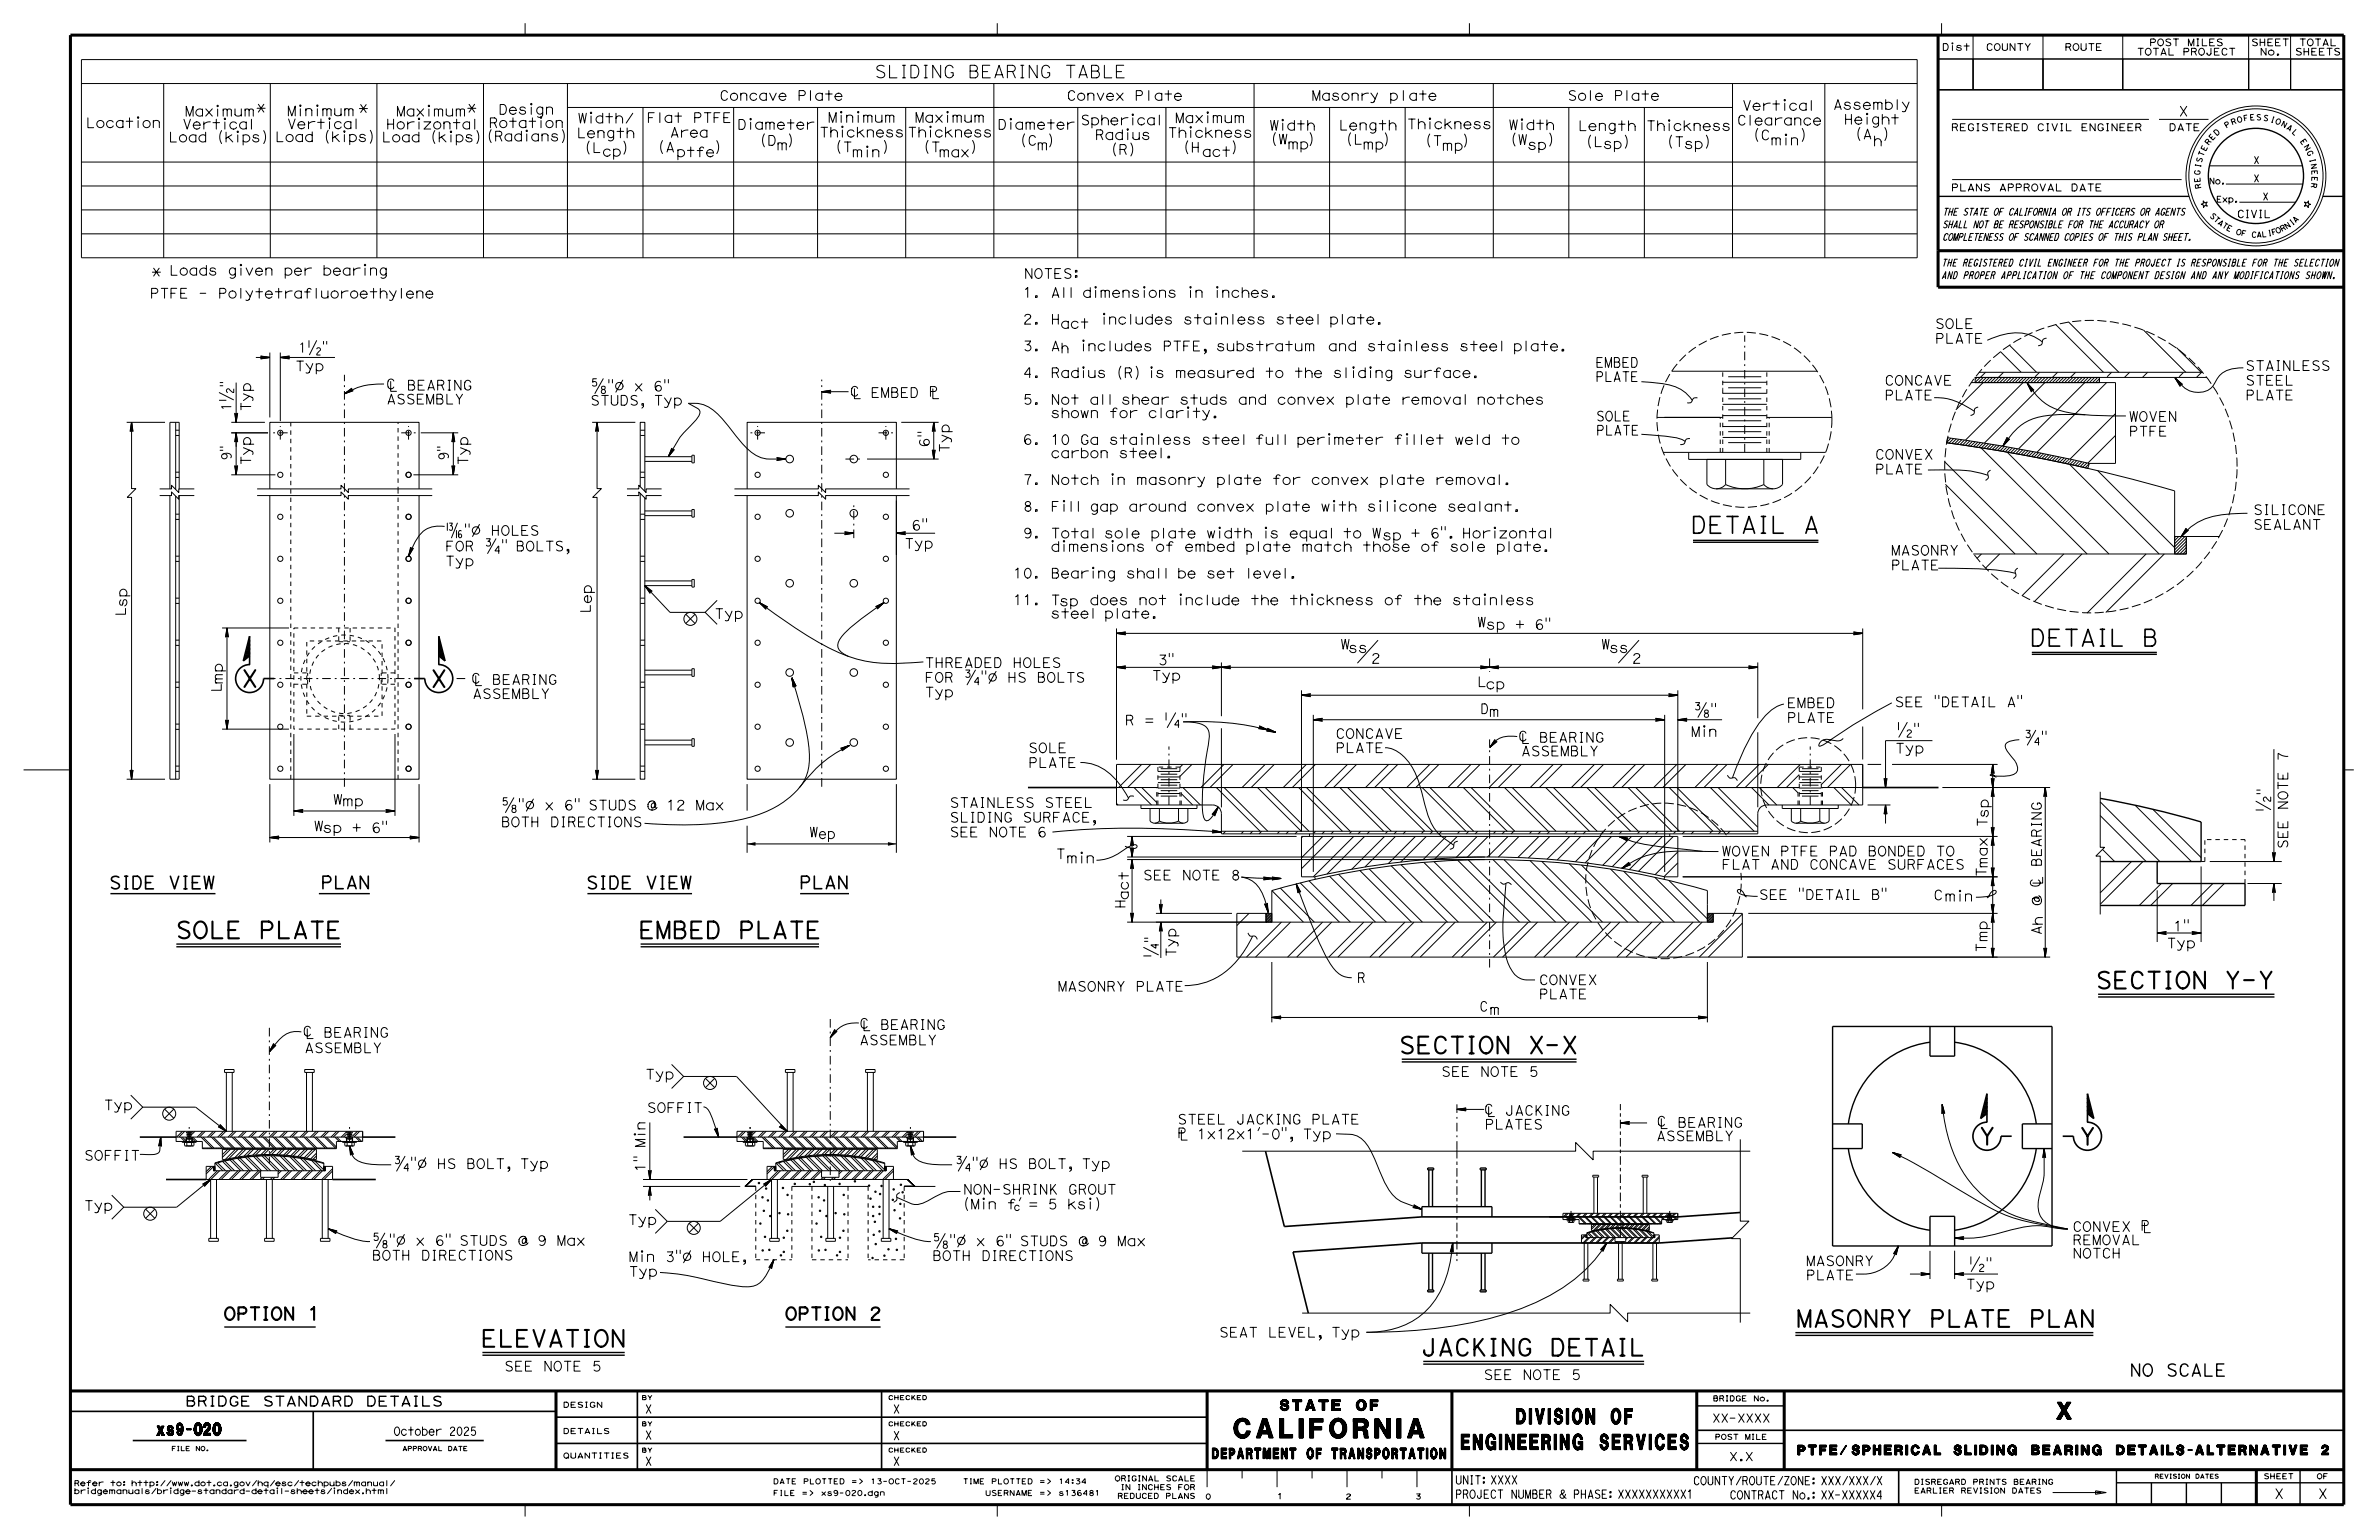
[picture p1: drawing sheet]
<svg xmlns="http://www.w3.org/2000/svg" width="432mm" height="279mm" viewBox="0 0 432 279" stroke-linecap="round" stroke-linejoin="round" font-family="sans-serif">
<defs><g id="words">
<text font-size="3.5" x="224" y="260.9">CALIFORNIA</text>
<g font-size="3.1">
<text x="359.2" y="207.7">Y</text>
<text x="377.4" y="207.7">Y</text>
</g>
<g font-size="3">
<text x="306.9" y="96.7">DETAIL A</text>
<text x="368.4" y="117.2">DETAIL B</text>
<text x="43.8" y="124.6">X</text>
<text x="78.1" y="124.7">X</text>
<text x="31.9" y="170.2">SOLE PLATE</text>
<text x="115.9" y="170.2">EMBED PLATE</text>
<text x="380.4" y="179.3">SECTION Y-Y</text>
<text x="253.9" y="191.1">SECTION X-X</text>
<text x="87.3" y="244.3">ELEVATION</text>
<text x="257.9" y="246">JACKING DETAIL</text>
<text x="326" y="240.7">MASONRY PLATE PLAN</text>
<text x="373.3" y="257.5">X</text>
</g>
<g font-size="2.8">
<text x="265.2" y="263">ENGINEERING SERVICES</text>
<text x="275.2" y="258.3">DIVISION OF</text>
</g>
<g font-size="2.3">
<text x="158.7" y="14.1">SLIDING BEARING TABLE</text>
<text x="19.8" y="161.3">SIDE VIEW</text>
<text x="58.2" y="161.2">PLAN</text>
<text x="106.4" y="161.3">SIDE VIEW</text>
<text x="145" y="161.2">PLAN</text>
<text x="40.6" y="239.5">OPTION 1</text>
<text x="142.5" y="239.5">OPTION 2</text>
</g>
<g font-size="2.2">
<text x="386.5" y="249.7">NO SCALE</text>
<text x="28.5" y="260.4">xs9-020</text>
</g>
<g font-size="1.9">
<text x="232.3" y="255.9">STATE OF</text>
<text x="220" y="264.7">DEPARTMENT OF TRANSPORTATION</text>
</g>
<g font-size="1.8">
<text x="15.6" y="23.2">Location</text>
<text x="33.1" y="23.4">Vertical</text>
<text x="33.5" y="21.1">Maximum</text>
<text x="46.5" y="20.6">*</text>
<text x="52.1" y="21">Minimum *</text>
<text x="52.1" y="23.4">Vertical</text>
<text x="70" y="23.4">Horizontal</text>
<text x="71.9" y="21.1">Maximum</text>
<text x="84.7" y="20.6">*</text>
<text x="88.7" y="23.2">Rotation</text>
<text x="90.5" y="20.7">Design</text>
<text x="104.8" y="22.3">Width/</text>
<text x="117.4" y="22.2">Flat PTFE</text>
<text x="130.6" y="18.2">Concave Plate</text>
<text x="133.8" y="23.5">Diameter</text>
<text x="150.2" y="22.2">Minimum</text>
<text x="166" y="22.2">Maximum</text>
<text x="181" y="23.5">Diameter</text>
<text x="193.6" y="18.2">Convex Plate</text>
<text x="196.1" y="22.7">Spherical</text>
<text x="213.3" y="22.3">Maximum</text>
<text x="230.4" y="23.6">Width</text>
<text x="238" y="18.2">Masonry plate</text>
<text x="243" y="23.6">Length</text>
<text x="255.3" y="23.4">Thickness</text>
<text x="273.8" y="23.5">Width</text>
<text x="284.5" y="18.2">Sole Plate</text>
<text x="286.4" y="23.7">Length</text>
<text x="298.8" y="23.7">Thickness</text>
<text x="315.3" y="22.7">Clearance</text>
<text x="316.2" y="20">Vertical</text>
<text x="332.7" y="19.9">Assembly</text>
<text x="334.6" y="22.5">Height</text>
<text x="395.4" y="21.1">X</text>
<text x="30.6" y="25.8">Load (kips)</text>
<text x="49.9" y="25.7">Load (kips)</text>
<text x="69.3" y="25.8">Load (kips)</text>
<text x="88.3" y="25.6">(Radians)</text>
<text x="104.7" y="25">Length</text>
<text x="109.3" y="28.3">cp</text>
<text x="119.4" y="27.6">(A</text>
<text x="121.6" y="24.9">Area</text>
<text x="122.7" y="28.4">ptfe</text>
<text x="137.9" y="26.4">(D )</text>
<text x="140.9" y="27.2">m</text>
<text x="148.7" y="24.9">Thickness</text>
<text x="151.6" y="27.5">(T</text>
<text x="154.5" y="28.5">min</text>
<text x="164.7" y="24.9">Thickness</text>
<text x="167.6" y="27.5">(T</text>
<text x="170.3" y="28.5">max</text>
<text x="185.1" y="26.4">(C )</text>
<text x="188.1" y="27.2">m</text>
<text x="198.7" y="25.3">Radius</text>
<text x="201.6" y="28">(R)</text>
<text x="211.9" y="24.9">Thickness</text>
<text x="214.8" y="27.6">(H</text>
<text x="218.2" y="28.4">act</text>
<text x="233.6" y="27">mp</text>
<text x="247.3" y="27.1">mp</text>
<text x="258.7" y="26.4">(T</text>
<text x="261.6" y="27.3">mp</text>
<text x="277.2" y="27.1">sp</text>
<text x="287.9" y="26.6">(L</text>
<text x="290.9" y="27">sp)</text>
<text x="302.6" y="26.6">(T</text>
<text x="305.7" y="27">sp)</text>
<text x="318.2" y="25.4">(C</text>
<text x="321.3" y="26.3">min</text>
<text x="336.7" y="25.2">(A )</text>
<text x="339.9" y="26.5">h</text>
<text x="27.5" y="50.3">*</text>
<text x="30.7" y="49.9">Loads given per bearing</text>
<text x="185.2" y="53.9">1.</text>
<text x="185.8" y="50.5">NOTES:</text>
<text x="190.7" y="54">All dimensions in inches.</text>
<text x="27.2" y="54.1">PTFE - Polytetrafluoroethylene</text>
<text x="185.2" y="58.8">2.</text>
<text x="190.7" y="58.8">H</text>
<text x="192.4" y="59.6">act</text>
<text x="198.6" y="58.8">includes stainless steel plate.</text>
<text x="351.2" y="59.6">SOLE</text>
<text x="185.2" y="63.6">3.</text>
<text x="190.7" y="63.7">A</text>
<text x="192.5" y="64">h</text>
<text x="195.9" y="63.7">includes PTFE, substratum and stainless steel plate.</text>
<text x="351.2" y="62.3">PLATE</text>
<text x="53.6" y="67.3">Typ</text>
<text x="107.1" y="70.9">?&quot;Ø x 6&quot;</text>
<text x="185.2" y="68.5">4.</text>
<text x="190.7" y="68.5">Radius (R) is measured to the sliding surface.</text>
<text x="289.6" y="69.2">PLATE</text>
<text x="289.6" y="66.6">EMBED</text>
<text x="342" y="69.9">CONCAVE</text>
<text x="407.6" y="69.9">STEEL</text>
<text x="407.6" y="67.2">STAINLESS</text>
<text x="45.5" y="74.7" transform="rotate(-90 45.5 74.7)">Typ</text>
<text x="107.1" y="73.5">STUDS, Typ</text>
<text x="185.2" y="73.3">5.</text>
<text x="190.7" y="75.8">shown for clarity.</text>
<text x="190.7" y="73.4">Not all shear studs and convex plate removal notches</text>
<text x="289.7" y="76.4">SOLE</text>
<text x="342" y="72.6">PLATE</text>
<text x="386.4" y="76.4">WOVEN</text>
<text x="407.6" y="72.6">PLATE</text>
<text x="168.7" y="81.2" transform="rotate(-90 168.7 81.2)">6&quot;</text>
<text x="172.3" y="82.2" transform="rotate(-90 172.3 82.2)">Typ</text>
<text x="185.2" y="80.6">6.</text>
<text x="190.7" y="83.1">carbon steel.</text>
<text x="190.7" y="80.6">10 Ga stainless steel full perimeter fillet weld to</text>
<text x="289.7" y="78.9">PLATE</text>
<text x="340.3" y="83.3">CONVEX</text>
<text x="386.4" y="79.1">PTFE</text>
<text x="45.5" y="84.4" transform="rotate(-90 45.5 84.4)">Typ</text>
<text x="84.9" y="84.4" transform="rotate(-90 84.9 84.4)">Typ</text>
<text x="185.2" y="87.9">7.</text>
<text x="190.7" y="87.9">Notch in masonry plate for convex plate removal.</text>
<text x="340.3" y="86">PLATE</text>
<text x="185.2" y="92.7">8.</text>
<text x="190.7" y="92.8">Fill gap around convex plate with silicone sealant.</text>
<text x="409" y="93.4">SILICONE</text>
<text x="80.8" y="100">FOR ¾&quot; BOLTS,</text>
<text x="80.8" y="97.1">?&quot;Ø HOLES</text>
<text x="164.1" y="99.5">Typ</text>
<text x="165.4" y="96.2">6&quot;</text>
<text x="185.2" y="97.6">9.</text>
<text x="190.7" y="100">dimensions of embed plate match those of sole plate.</text>
<text x="190.7" y="97.6">Total sole plate width is equal to Wsp + 6&quot;. Horizontal</text>
<text x="343.2" y="100.7">MASONRY</text>
<text x="409" y="96">SEALANT</text>
<text x="80.8" y="102.7">Typ</text>
<text x="183.9" y="104.9">10.</text>
<text x="190.7" y="104.9">Bearing shall be set level.</text>
<text x="343.2" y="103.4">PLATE</text>
<text x="22.8" y="111.8" transform="rotate(-90 22.8 111.8)">Lsp</text>
<text x="107.1" y="111.3" transform="rotate(-90 107.1 111.3)">Lep</text>
<text x="129.7" y="112.2">Typ</text>
<text x="183.9" y="109.7">11.</text>
<text x="190.7" y="112.2">steel plate.</text>
<text x="190.7" y="109.7">T</text>
<text x="192.3" y="109.9">sp does not include the thickness of the stainless</text>
<text x="268.2" y="113.8">Wsp + 6&quot;</text>
<text x="243.3" y="117.8">W</text>
<text x="244.7" y="118.4">ss</text>
<text x="290.6" y="117.8">W</text>
<text x="292.1" y="118.4">ss</text>
<text x="40.2" y="125.6" transform="rotate(-90 40.2 125.6)">Lm p</text>
<text x="167.8" y="123.8">FOR ¾&quot;Ø HS BOLTS</text>
<text x="167.8" y="121.1">THREADED HOLES</text>
<text x="209.1" y="123.4">Typ</text>
<text x="210.2" y="120.6">3&quot;</text>
<text x="248.8" y="120.3">2</text>
<text x="268.1" y="124.6">Lcp</text>
<text x="296.2" y="120.3">2</text>
<text x="85.7" y="126.7">ASSEMBLY</text>
<text x="167.8" y="126.5">Typ</text>
<text x="204.2" y="131.5">R = ¼&quot;</text>
<text x="268.7" y="129.5">D</text>
<text x="270.2" y="130">m</text>
<text x="324.3" y="131.1">PLATE</text>
<text x="324.3" y="128.4">EMBED</text>
<text x="343.9" y="128.2">SEE &quot;DETAIL A&quot;</text>
<text x="186.6" y="136.6">SOLE</text>
<text x="242.4" y="136.5">PLATE</text>
<text x="242.4" y="134">CONCAVE</text>
<text x="306.9" y="133.6">Min</text>
<text x="344" y="136.6">Typ</text>
<text x="186.6" y="139.2">PLATE</text>
<text x="415.2" y="138.1" transform="rotate(-90 415.2 138.1)">7</text>
<text x="60.4" y="145.9">Wmp</text>
<text x="90.9" y="147">?&quot;Ø x 6&quot; STUDS @ 12 Max</text>
<text x="172.4" y="149.2">SLIDING SURFACE,</text>
<text x="172.4" y="146.5">STAINLESS STEEL</text>
<text x="415.2" y="147" transform="rotate(-90 415.2 147)">NOTE</text>
<text x="57" y="150.7">Wsp + 6&quot;</text>
<text x="90.9" y="150">BOTH DIRECTIONS</text>
<text x="146.9" y="151.9">Wep</text>
<text x="172.4" y="151.8">SEE NOTE 6</text>
<text x="191.6" y="155.8">T</text>
<text x="312.5" y="155.3">WOVEN PTFE PAD BONDED TO</text>
<text x="360.7" y="150.1" transform="rotate(-90 360.7 150.1)">Tsp</text>
<text x="415.2" y="154" transform="rotate(-90 415.2 154)">SEE</text>
<text x="193.5" y="156.6">min</text>
<text x="207.5" y="159.7">SEE NOTE 8</text>
<text x="312.5" y="157.7">FLAT AND CONCAVE SURFACES</text>
<text x="360.5" y="159.1" transform="rotate(-90 360.5 159.1)">Tm ax</text>
<text x="204.2" y="164.9" transform="rotate(-90 204.2 164.9)">H</text>
<text x="204.8" y="163.3" transform="rotate(-90 204.8 163.3)">act</text>
<text x="319.2" y="163.2">SEE &quot;DETAIL B&quot;</text>
<text x="350.9" y="163.3">Cmin</text>
<text x="213.4" y="173.6" transform="rotate(-90 213.4 173.6)">Typ</text>
<text x="360.5" y="172.8" transform="rotate(-90 360.5 172.8)">Tm p</text>
<text x="370.7" y="168" transform="rotate(-90 370.7 168)">h</text>
<text x="393.2" y="172">Typ</text>
<text x="394.4" y="168.9">1&quot;</text>
<text x="192" y="179.8">MASONRY PLATE</text>
<text x="246.3" y="178.3">R</text>
<text x="279.3" y="178.7">CONVEX</text>
<text x="268.5" y="183.5">C</text>
<text x="270.3" y="184.1">m</text>
<text x="279.3" y="181.2">PLATE</text>
<text x="117.1" y="195.8">Typ</text>
<text x="261.6" y="195.3">SEE NOTE 5</text>
<text x="18.8" y="201.4">Typ</text>
<text x="117.4" y="201.8">SOFFIT</text>
<text x="213.7" y="204">STEEL JACKING PLATE</text>
<text x="213.7" y="206.6">Â 1x12x1'-0&quot;, Typ</text>
<text x="15.3" y="210.5">SOFFIT</text>
<text x="71.3" y="212">¾&quot;Ø HS BOLT, Typ</text>
<text x="117.1" y="212.7" transform="rotate(-90 117.1 212.7)">1&quot; Min</text>
<text x="173.3" y="212">¾&quot;Ø HS BOLT, Typ</text>
<text x="15.2" y="219.6">Typ</text>
<text x="174.8" y="219.3">(Min f' = 5 ksi)</text>
<text x="174.8" y="216.7">NON-SHRINK GROUT</text>
<text x="67.5" y="226">?&quot;Ø x 6&quot; STUDS @ 9 Max</text>
<text x="114" y="222.2">Typ</text>
<text x="169.2" y="226">?&quot;Ø x 6&quot; STUDS @ 9 Max</text>
<text x="376.2" y="225.8">REMOVAL</text>
<text x="376.2" y="223.4">CONVEX Â</text>
<text x="67.5" y="228.6">BOTH DIRECTIONS</text>
<text x="114.1" y="231.6">Typ</text>
<text x="114.1" y="228.9">Min 3&quot;Ø HOLE,</text>
<text x="169.2" y="228.7">BOTH DIRECTIONS</text>
<text x="327.8" y="232.2">PLATE</text>
<text x="327.8" y="229.6">MASONRY</text>
<text x="356.8" y="233.9">Typ</text>
<text x="376.2" y="228.3">NOTCH</text>
<text x="221.3" y="242.6">SEAT LEVEL, Typ</text>
<text x="91.5" y="248.8">SEE NOTE 5</text>
<text x="269.3" y="250.3">SEE NOTE 5</text>
<text x="33.6" y="255.1">BRIDGE STANDARD DETAILS</text>
<text x="412.8" y="271.9">X</text>
<text x="420.7" y="271.9">X</text>
</g>
<text font-size="1.7" x="326.3" y="263.9">PTFE/SPHERICAL SLIDING BEARING DETAILS-ALTERNATIVE 2</text>
<g font-size="1.5">
<text x="117.1" y="256.4">X</text>
<text x="162.1" y="256.4">X</text>
<text x="71.4" y="260.4">October 2025</text>
<text x="117.1" y="261.1">X</text>
<text x="162.1" y="261.2">X</text>
<text x="310.7" y="258">XX-XXXX</text>
<text x="117.1" y="265.9">X</text>
<text x="162.1" y="265.9">X</text>
<text x="264.1" y="269.3">UNIT: XXXX</text>
<text x="307.3" y="269.4">COUNTY/ROUTE/ZONE: XXX/XXX/X</text>
<text x="313.8" y="265">X.X</text>
<text x="264.1" y="271.8">PROJECT NUMBER &amp; PHASE: XXXXXXXXXX1</text>
<text x="313.9" y="272">CONTRACT No.: XX-XXXXX4</text>
</g>
<text font-size="1.4" x="406" y="39.5">CIVIL</text>
<g font-size="1.3">
<text x="354.1" y="23.7">REGISTERED CIVIL ENGINEER</text>
<text x="393.6" y="23.7">DATE</text>
<text x="409" y="29.7">X</text>
<text x="354.1" y="34.7">PLANS APPROVAL DATE</text>
<text x="409" y="33">X</text>
<text x="352.5" y="41.3">SHALL NOT BE RESPONSIBLE FOR THE ACCURACY OR</text>
<text x="352.5" y="39.1">THE STATE OF CALIFORNIA OR ITS OFFICERS OR AGENTS</text>
<text x="410.7" y="36.3">X</text>
<text x="352.5" y="43.6">COMPLETENESS OF SCANNED COPIES OF THIS PLAN SHEET.</text>
<text x="352.4" y="50.6">AND PROPER APPLICATION OF THE COMPONENT DESIGN AND ANY MODIFICATIONS SHOWN.</text>
<text x="352.4" y="48.3">THE REGISTERED CIVIL ENGINEER FOR THE PROJECT IS RESPONSIBLE FOR THE SELECTION</text>
<text x="184" y="219.6">c</text>
</g>
<g font-size="1.2">
<text x="352.5" y="9.2">Dist</text>
<text x="360.4" y="9.2">COUNTY</text>
<text x="374.7" y="9.2">ROUTE</text>
<text x="387.8" y="10">TOTAL PROJECT</text>
<text x="390.1" y="8.3">POST MILES</text>
<text x="408.6" y="8.3">SHEET</text>
<text x="410.2" y="10">No.</text>
<text x="416.5" y="10">SHEETS</text>
<text x="417.3" y="8.3">TOTAL</text>
</g>
<g font-size="1.1">
<text x="400.9" y="33.4">No.</text>
<text x="402.3" y="36.7">Exp.</text>
</g>
<g font-size="1">
<text x="404.1" y="23.3" transform="rotate(-31 404.1 23.3)">P</text>
<text x="405.1" y="22.7" transform="rotate(-20 405.1 22.7)">R</text>
<text x="406.1" y="22.3" transform="rotate(-15 406.1 22.3)">O</text>
<text x="407.3" y="22" transform="rotate(-10 407.3 22)">F</text>
<text x="408.4" y="21.8" transform="rotate(-4 408.4 21.8)">E</text>
<text x="409.5" y="21.8" transform="rotate(1 409.5 21.8)">S</text>
<text x="410.7" y="21.8" transform="rotate(12 410.7 21.8)">S</text>
<text x="412" y="22.1" transform="rotate(17 412 22.1)">I</text>
<text x="412.9" y="22.3" transform="rotate(22 412.9 22.3)">O</text>
<text x="413.9" y="22.8" transform="rotate(28 413.9 22.8)">N</text>
<text x="414.9" y="23.3" transform="rotate(33 414.9 23.3)">A</text>
<text x="399.6" y="29.6" transform="rotate(-74 399.6 29.6)">S</text>
<text x="399.9" y="28.5" transform="rotate(-69 399.9 28.5)">T</text>
<text x="400.3" y="27.5" transform="rotate(-63 400.3 27.5)">E</text>
<text x="400.9" y="26.4" transform="rotate(-53 400.9 26.4)">R</text>
<text x="401.5" y="25.5" transform="rotate(-47 401.5 25.5)">E</text>
<text x="402.3" y="24.7" transform="rotate(-42 402.3 24.7)">D</text>
<text x="415.9" y="24" transform="rotate(44 415.9 24)">L</text>
<text x="417.4" y="25.6" transform="rotate(55 417.4 25.6)">E</text>
<text x="418.1" y="26.6" transform="rotate(60 418.1 26.6)">N</text>
<text x="418.6" y="27.6" transform="rotate(65 418.6 27.6)">G</text>
<text x="419.2" y="28.9" transform="rotate(76 419.2 28.9)">I</text>
<text x="419.4" y="29.8" transform="rotate(81 419.4 29.8)">N</text>
<text x="399.3" y="31.8" transform="rotate(-85 399.3 31.8)">G</text>
<text x="399.4" y="33.1" transform="rotate(-96 399.4 33.1)">E</text>
<text x="399.4" y="30.5" transform="rotate(-79 399.4 30.5)">I</text>
<text x="399.6" y="34.2" transform="rotate(-101 399.6 34.2)">R</text>
<text x="419.5" y="33.1" transform="rotate(98 419.5 33.1)">R</text>
<text x="419.6" y="30.9" transform="rotate(87 419.6 30.9)">E</text>
<text x="419.6" y="32" transform="rotate(92 419.6 32)">E</text>
<text x="401" y="39.2" transform="rotate(46 401 39.2)">S</text>
<text x="401.7" y="39.9" transform="rotate(41 401.7 39.9)">T</text>
<text x="402.4" y="40.6" transform="rotate(37 402.4 40.6)">A</text>
<text x="403.2" y="41.1" transform="rotate(32 403.2 41.1)">T</text>
<text x="404" y="41.7" transform="rotate(27 404 41.7)">E</text>
<text x="415" y="41.6" transform="rotate(-34 415 41.6)">N</text>
<text x="416" y="40.9" transform="rotate(-38 416 40.9)">I</text>
<text x="416.6" y="40.5" transform="rotate(-43 416.6 40.5)">A</text>
<text x="405.7" y="42.4" transform="rotate(18 405.7 42.4)">O</text>
<text x="406.7" y="42.7" transform="rotate(13 406.7 42.7)">F</text>
<text x="408.6" y="43" transform="rotate(4 408.6 43)">C</text>
<text x="409.6" y="43.1" transform="rotate(-1 409.6 43.1)">A</text>
<text x="410.5" y="43" transform="rotate(-6 410.5 43)">L</text>
<text x="411.7" y="42.9" transform="rotate(-10 411.7 42.9)">I</text>
<text x="412.4" y="42.7" transform="rotate(-15 412.4 42.7)">F</text>
<text x="413.3" y="42.4" transform="rotate(-24 413.3 42.4)">O</text>
<text x="414.2" y="42.1" transform="rotate(-29 414.2 42.1)">R</text>
<text x="102.2" y="255.3">DESIGN</text>
<text x="310.9" y="254.2">BRIDGE No.</text>
<text x="102.2" y="260.1">DETAILS</text>
<text x="311.2" y="261.2">POST MILE</text>
<text x="13.4" y="269.6">Refer to: http://www.dot.ca.gov/hq/esc/techpubs/manual/</text>
<text x="102.2" y="264.6">QUANTITIES</text>
<text x="140.3" y="269.2">DATE PLOTTED =&gt;</text>
<text x="158" y="269.2">13-OCT-2025</text>
<text x="174.7" y="269.2">TIME PLOTTED =&gt;</text>
<text x="192.1" y="269.2">14:34</text>
<text x="202.3" y="268.7">ORIGINAL SCALE</text>
<text x="347.4" y="269.3">DISREGARD PRINTS BEARING</text>
<text x="410.8" y="268.3">SHEET</text>
<text x="420.5" y="268.3">OF</text>
<text x="13.4" y="271">bridgemanuals/bridge-standard-detail-sheets/index.html</text>
<text x="140.3" y="271.3">FILE =&gt;</text>
<text x="149" y="271.3">xs9-020.dgn</text>
<text x="178.8" y="271.3">USERNAME =&gt;</text>
<text x="192.1" y="271.3">s136481</text>
<text x="202.8" y="271.9">REDUCED PLANS</text>
<text x="203.4" y="270.3">IN INCHES FOR</text>
<text x="218.8" y="272">0</text>
<text x="231.8" y="271.9">1</text>
<text x="244.2" y="272">2</text>
<text x="256.9" y="272">3</text>
<text x="347.4" y="270.9">EARLIER REVISION DATES</text>
</g>
<g font-size=".8">
<text x="116.4" y="253.9">BY</text>
<text x="161.2" y="253.9">CHECKED</text>
<text x="31.1" y="263.2">FILE NO.</text>
<text x="73" y="263.2">APPROVAL DATE</text>
<text x="116.4" y="258.7">BY</text>
<text x="116.4" y="263.5">BY</text>
<text x="161.2" y="258.7">CHECKED</text>
<text x="161.2" y="263.5">CHECKED</text>
<text x="391.1" y="268.2">REVISION DATES</text>
</g>
</g></defs>
<g fill="none" stroke="#000" stroke-width=".18">
<path d="M14.8 10.8h333.2v36h-333.2zM14.8 15.2h333.2M29.7 15.2v31.6M39.5 19.8v1.3M49.1 15.2v31.6M68.4 15.2v31.6M77.8 19.8v1.3M87.8 15.2v31.6M95.3 4.2v2.2M96.4 19.5v1.2M103 15.2v31.6M103 19.5h211.5"/>
<path d="M116.7 19.5v27.3M133.2 19.5v27.3M148.4 19.5v27.3M164.4 19.5v27.3M180.4 15.2v31.6M181 4.2v2.2M195.6 19.5v27.3M211.6 19.5v27.3M227.6 15.2v31.6M241.3 19.5v27.3M255 19.5v27.3M266.7 4.2v2.2"/>
<path d="M271 15.2v31.6M284.7 19.5v27.3M298.5 19.5v27.3M314.5 15.2v31.6M323.9 18.7v1.3M331.2 15.2v31.6M351.8 10.7h6.3v5.6h-6.3zM351.8 10.7h73.6M352.4 4.2v2.2M354.4 8.3v.9M358.1 10.7h12.7v5.6h-12.7zM358.1 6.4v9.9"/>
<path d="M370.8 6.4v9.9M370.8 10.7h14.5v5.6h-14.5zM385.3 10.7h22.8v5.6h-22.8zM385.3 6.4v9.9M408.1 6.4v9.9M408.1 10.7h7.7v5.6h-7.7zM415.8 6.4v9.9M415.8 10.7h9.6v5.6h-9.6zM14.8 29.4h333.2M14.8 33.7h333.2M14.8 38.1h333.2M25.1 21.9v1.3"/>
<path d="M40.2 23.7a2.23 2.23 0 0 0 0 2.3M40.8 22.1v1.3M43.2 24.5v1.3M47.9 23.7a2.23 2.23 0 0 1 0 2.3M59.6 23.6a2.23 2.23 0 0 0 0 2.4M59.8 22.1v1.3M62.5 24.4v1.3M67.2 23.6a2.23 2.23 0 0 1 0 2.4M76 22.1v1.3M78.9 23.7a2.23 2.23 0 0 0 0 2.3M81.9 24.5v1.3M86.6 23.7a2.23 2.23 0 0 1 0 2.3"/>
<path d="M89.1 23.5a2.23 2.23 0 0 0 0 2.4M95.6 24.3v1.3M98.2 21.9v1.3M102.1 23.5a2.23 2.23 0 0 1 0 2.4M106.9 25.6a2.23 2.23 0 0 0 0 2.4M107.3 21v1.3M107.8 25.9v1.8h1.1M113.2 25.6a2.23 2.23 0 0 1 0 2.4M120.2 25.5a2.23 2.23 0 0 0 0 2.4M130.1 25.5a2.23 2.23 0 0 1 0 2.4M136.2 22.2v1.3M138.7 24.3a2.23 2.23 0 0 0 0 2.3"/>
<path d="M143.3 24.3a2.23 2.23 0 0 1 0 2.3M152.4 25.5a2.23 2.23 0 0 0 0 2.3M152.7 20.9v1.3M152.9 23.6v1.3M155.8 20.9v1.3M157.4 27.2v1.3M160.5 25.5a2.23 2.23 0 0 1 0 2.3M168.4 25.5a2.23 2.23 0 0 0 0 2.3M168.9 23.6v1.3M172 20.9v1.3M176.5 25.5a2.23 2.23 0 0 1 0 2.3M183.5 22.2v1.3"/>
<path d="M186 24.3a2.23 2.23 0 0 0 0 2.3M190.5 24.3a2.23 2.23 0 0 1 0 2.3M202.5 25.9a2.23 2.23 0 0 0 0 2.4M204.7 24.1v1.2M205.3 25.9a2.23 2.23 0 0 1 0 2.4M205.6 21.4v1.3M215.6 25.5a2.23 2.23 0 0 0 0 2.4M216.1 23.7v1.2M219.2 21v1.3M222 27.2h1.2M222.6 26.6v1.8M223.8 25.5a2.23 2.23 0 0 1 0 2.4"/>
<path d="M231.5 24.1a2.23 2.23 0 0 0 0 2.3M232.2 24.4l.3 1.7 .4-1.7 .3 1.7 .4-1.7M232.8 22.4v1.2M237.8 24.1a2.23 2.23 0 0 1 0 2.3M245.1 24.1a2.23 2.23 0 0 0 0 2.3M246 24.4v1.8h1.1M251.4 24.1a2.23 2.23 0 0 1 0 2.4M259.5 24.3a2.23 2.23 0 0 0 0 2.4M259.5 22.1v1.3M265.8 24.3a2.23 2.23 0 0 1 0 2.4M275 24.1a2.23 2.23 0 0 0 0 2.4M275.7 24.4l.3 1.8 .4-1.8 .3 1.8 .4-1.8"/>
<path d="M276.2 22.2v1.3M281.3 24.1a2.23 2.23 0 0 1 0 2.4M288.7 24.5a2.23 2.23 0 0 0 0 2.4M295 24.5a2.23 2.23 0 0 1 0 2.4M303 22.4v1.3M303.4 24.5a2.23 2.23 0 0 0 0 2.4M309.7 24.5a2.23 2.23 0 0 1 0 2.4M319 23.3a2.23 2.23 0 0 0 0 2.4M324.2 25v1.3M327.1 23.3a2.23 2.23 0 0 1 0 2.4M337.6 23.1a2.23 2.23 0 0 0 0 2.4M338.9 21.2v1.3"/>
<path d="M342.1 23.1a2.23 2.23 0 0 1 0 2.4M354.3 32.6h41.7M354.3 21.7h35.7M391.9 21.7h9M399.9 36.4l.3 .4 .4-.1-.2 .3 .2 .4-.4-.1-.3 .4v-.5l-.4-.1 .4-.2zM401 30.1h16.9M404 33.4h14M406.5 36.7h10.2M418.3 36.7l.4 .1 .3-.3v.4l.4 .2-.4 .1v.5l-.3-.4-.4 .1 .2-.4zM14.8 42.4h333.2M43.7 48.7v1.2M66.3 48.7v1.2"/>
<path d="M196.3 58.4h1.1M196.9 57.8v1.8M198.9 52.7v1.3M200.4 57.5v1.3M207.7 52.7v1.3M216.1 52.7v1.3M220.7 57.5v1.3M220.9 52.7v1.3M373.1 58.9l8.7 8.6M375.4 58.4l9.2 9.1M389 59.9l7.7 7.6M23 76.6h7"/>
<path d="M23.9 76.6v12h.8l-1.6 1.6h.8v51.2M23.9 76.6v1.5M23.9 76.6l.3 1.7-.2-.1M23.9 76.6l-.2 1.6M23.9 78.1l.1 .1M23.9 76.6l-.1 1.6M23.9 76.6l.2 1.6M23.9 76.6l.1 1.6M23.9 76.6l-.3 1.7 .1-.1M23.9 78.1l-.2 .1M31.9 76.6v12.2M39.8 71.2l2.6 1.4"/>
<path d="M39.8 72.6h1.3M39.9 69.4h.6M39.9 70h.6M42 73.8h-1.8l.3 .4M42 78.5h6.7M42 76.6h6.1M42.4 70.5v.7h-.2l-.6-.6a.34 .34 0 0 0-.5 .2 .34 .34 0 0 0 .3 .4M42.7 75l.2 1.6M42.7 75h-.1l.3 1.6M42.8 75.1l.1 1.5M42.9 78.5v1.6M42.9 78.5l-.3 1.7 .1-.1"/>
<path d="M42.9 69.4v7.2M42.9 78.5v7.6M42.9 78.5l.2 1.7-.1-.1M42.9 78.5l-.2 1.6M42.9 78.5l-.1 1.6M42.9 78.5l.2 1.7M42.9 78.5l.1 1.6M42.9 78.5l-.2 1.7M42.9 75.1v1.5M43 75l-.1 1.6M43 75h.1l-.2 1.6M43 75h-.3"/>
<path d="M43.1 75l-.2 1.6M46.4 64.9h2.6M47.3 64.6l1.7 .3M47.4 64.7l1.6 .2M47.4 64.7l-.1-.1 1.7 .3M47.4 64.7v.3M47.4 64.8l1.6 .1M49 64v11.7M49 64.9l-1.7 .2 .1-.1M49 64.9l-1.7 .2M49 64.9l-1.6 .1M49 64.9h-1.6"/>
<path d="M50.9 64.9l1.6 .2v-.1M50.9 64.9l1.6 .2M50.9 64.9h9.9M50.9 64v12.4M50.9 64.9l1.6 .1M50.9 64.9h1.5M52.4 64.8l-1.5 .1M52.5 64.7v-.1l-1.6 .3M52.5 64.7l-1.6 .2M52.5 64.7v.3M52.5 64.6l-1.6 .3M54.6 62.5l.3-.3v1.8"/>
<path d="M56.1 61.7v1.4M57.5 63.4a.34 .34 0 0 1 .4-.3 .34 .34 0 0 1 .2 .5l-.6 .6v.2h.7M57.5 61.7l-1.4 2.7M58.7 61.9v.6M59.3 61.9v.6M63.8 70.7l-1.3 .7M63.8 70.7l.2 .1M63.8 70.6v.1M63.8 70.6v-.2l-1.3 1M63.8 70.6l-1.3 .8M63.8 70.5l-1.3 .9M63.9 70.8l-1.4 .6"/>
<path d="M64 70.8l-1.5 .6M64 70.8l.1 .1-1.6 .5M64 70.9l-1.5 .5M69.7 69.7a12.1 12.1 0 0 0-7.2 1.7M70.4 73.3l.6-1.8 .6 1.8M70.6 72.9h.9M70.9 69.2v1.8h1.1M71.5 69.1a.6 .6 0 0 0-.8-.3 .6 .6 0 0 0-.3 .8 .67 .67 0 0 0 .1 .8 .67 .67 0 0 0 .8 0l.2-.2M73.3 71.7a.58 .58 0 0 0-.7-.2 .58 .58 0 0 0-.3 .6l.5 .3a.47 .47 0 0 1 .5 .3 .47 .47 0 0 1-.2 .5l-.4 .1-.4-.2M74.2 69h.6a.44 .44 0 0 1 .4 .3 .44 .44 0 0 1-.2 .5 .51 .51 0 0 1 .3 .5 .51 .51 0 0 1-.4 .5h-.7zM74.2 69.8h.8M75 71.7a.58 .58 0 0 0-.6-.2 .58 .58 0 0 0-.4 .6l.6 .3a.47 .47 0 0 1 .5 .3 .47 .47 0 0 1-.2 .5l-.5 .1-.4-.2"/>
<path d="M75.8 72.4h.7M75.9 69.9h.7M76.4 78.5h6.8M76.8 71.5h-1v1.8h1.1M77 69h-1.1v1.8h1.1M77.5 73.3v-1.8l.6 1.8 .6-1.8v1.8M77.7 70.8l.6-1.8 .5 1.8M77.8 70.3h.9M79.3 71.5h.6a.44 .44 0 0 1 .4 .4 .44 .44 0 0 1-.2 .5 .51 .51 0 0 1 .3 .4 .51 .51 0 0 1-.4 .5h-.7zM79.3 72.4h.8M79.4 69.9h.8l.4 .9M80.2 69.9a.45 .45 0 0 0 .4-.5 .45 .45 0 0 0-.4-.4h-.8v1.8"/>
<path d="M81.1 71.5v1.8h1.1M81.3 69h.5M81.3 70.8h.5M81.6 69v1.8M82.3 78.5v7.6M82.3 78.5l.3 1.7-.2-.1M82.3 78.5l-.2 1.6M82.3 78.5l-.1 1.6M82.3 78.5l.2 1.7M82.3 78.5l.1 1.6M82.3 78.5l-.3 1.7 .1-.1M82.3 78.5l-.2 1.7"/>
<path d="M82.8 71.5l.6 .9 .5-.9M83.4 72.4v.9M83.7 69v1.8l-1.2-1.8v1.8M85.4 69.4a.6 .6 0 0 0-.7-.4 .6 .6 0 0 0-.4 .8 .66 .66 0 0 0 .2 .8 .66 .66 0 0 0 .8 0l.1-.6h-.3M107.5 76.6h7.8M108.3 68.7h-.7v.6l.2-.1a.43 .43 0 0 1 .5 .6 .43 .43 0 0 1-.7 .1M108.4 78.1l-.2 .1M108.4 76.6v12h.8l-1.6 1.6h.8v51.2M108.4 76.6v1.5M108.4 76.6l.2 1.7-.1-.1M108.4 76.6l-.2 1.6M108.4 78.1l.1 .1"/>
<path d="M108.4 76.6l-.1 1.6M108.4 76.6l.2 1.6M108.4 76.6v1.6M108.4 76.6l-.3 1.7 .1-.1M108.4 76.6l.1 1.6M109.4 70.7a.38 .38 0 0 0-.2 .5 .38 .38 0 0 0 .6 0 .38 .38 0 0 0-.2-.5l-.4-.2 .1-.4h.5v.4l-.2 .2M109.5 68.7l-1.5 2.7M110.5 68.9v.6M111.2 68.9v.6M113 69l-1.2 2.1M120.7 68.9v.6M121.3 68.9v.6"/>
<path d="M149.1 71.1l1.7 .2-.1-.1M149.1 71.1l1.7 .2M149.1 71.1h1.5M149.1 71.1h4.9M149.1 71.1l1.6 .1M149.1 71.1h1.6M150.6 71.1l.1 .1M150.7 71l-1.6 .1M150.7 70.9l.1-.1-1.7 .3M150.7 70.9l-1.6 .2M150.7 70.9l-.1 .2M150.8 70.9l-1.7 .2"/>
<path d="M155.1 70.6v1.7h1M155.7 70.5a.6 .6 0 0 0-.8-.4 .6 .6 0 0 0-.4 .8 .67 .67 0 0 0 .2 .8 .67 .67 0 0 0 .8 .1l.2-.3M158.3 71.2h.8M159.4 70.3h-1.1v1.8h1.1M160 72.1v-1.8l.7 1.8 .6-1.8v1.8M161.9 70.3h.6a.44 .44 0 0 1 .4 .4 .44 .44 0 0 1-.2 .5 .51 .51 0 0 1 .3 .4 .51 .51 0 0 1-.4 .5h-.7zM161.9 71.2h.8M163.6 76.6h6.8M163.6 71.2h.8M164.7 70.3h-1.1v1.8h1.1M165.4 70.3h.6a1 1 0 0 1 0 1.8h-.6zM166.6 78.4h.6"/>
<path d="M166.6 79.1h.6M168.9 71h.7a.45 .45 0 0 0 .4-.4 .45 .45 0 0 0-.4-.5h-.7v1.8M169.3 70.5v1.8h1.1M169.3 78.2h.3M169.5 76.6v6.7M169.5 76.6l.3 1.7-.2-.1M169.5 76.6l-.2 1.6M169.5 76.6l-.1 1.6M169.5 76.6l.2 1.6M169.5 76.6v1.6M169.5 76.6l-.3 1.7 .1-.1M169.5 76.6l.1 1.6"/>
<path d="M196.7 62.4v1.3M196.7 67.2v1.3M203.4 66.4a2.23 2.23 0 0 0 0 2.4M206.2 66.4a2.23 2.23 0 0 1 0 2.4M207.3 79.4v1.2M209 67.2v1.3M215.6 74.5v1.3M241.3 79.4v1.2M245.7 67.2v1.3M248.8 67.2v1.3M254.1 62.4v1.3M255.4 79.4v1.2"/>
<path d="M297.9 69.3l2.6 .2a8.8 8.8 0 0 1 6 2.4l.7 .7M297.9 78.8l5.9 .5a3.6 3.6 0 0 1 2.1 .8M300.8 75.7h11.9M303.4 67.4h26.4M306.7 79.6a.7 .7 0 0 0-.9 .6 .66 .66 0 0 1-.8 .5M308.1 72.2a.7 .7 0 0 0-1 .6 .66 .66 0 0 1-.9 .3M312.7 73.4h8M312.7 75.4h8M312.7 77.4h8M312.7 79.4h8M312.7 71.4h8M312.7 69.4h8"/>
<path d="M313.7 76.3h6M313.7 72.4h6M313.7 74.4h6M313.7 70.4h6M313.7 78.3h6M313.7 68.4h6M320.7 75.7h11.8M351.1 72.2a10.3 10.3 0 0 1 6.1 1.7l1.2 .7M353.5 79.4a284.7 284.7 0 0 1 25.7 4.7l-.2 .9a284.1 284.1 0 0 0-25.7-4.7zM353.6 79.4l-.1 .2M353.6 79.4h.1M354.1 79.5l-.8 .8"/>
<path d="M354.6 79.6l-.8 .8M355.1 79.6l-.8 .9M355.6 79.7l-.8 .8M356.1 79.8l-.8 .8M356.6 79.8l-.9 .9M357.1 79.9l-.9 .8M357.5 80l-.8 .8M357.7 69.4h26.3v14.7h-4.8M358.4 68.5h42.2M358.5 68.5h22.5v.9h-22.5zM358.9 68.5l-.4 .3M359.1 73.9a.7 .7 0 0 0-.7 .8 .66 .66 0 0 1-.7 .7"/>
<path d="M359.2 67.5h40.6M359.9 69.4l-4.9 5M360 68.5l-1 .9M360.4 67.5l-1.9 1.9M360.5 68.5l-.9 .9M360.7 61.7a9.9 9.9 0 0 1 8.5-.6l1.5 .9M361.1 68.5l-1 .9M361.7 68.5l-1 .9M362.2 68.5l-.9 .9M362.8 68.5l-1 .9M363.1 63.8l3.7 3.7M363.3 68.5l-.9 .9"/>
<path d="M363.7 67.5l-1 1M363.9 68.5l-.9 .9M364.3 79.4l-.8 1.5M364.4 79.5l-.1-.2-.8 1.6M364.4 79.5v.1M364.4 79.5l-.9 1.4M364.4 79.6l-.9 1.3M364.4 79.6h.2M364.5 68.5l-1 .9M364.5 79.6l-1 1.3M364.6 79.6l.2 .1-1.3 1.2M364.6 79.6l-1.1 1.3"/>
<path d="M364.7 79.7l-1.2 1.2M364.7 62.6l4.9 4.9M365 68.5l-.9 .9M365.6 68.5l-1 .9M366.1 68.5l-.9 .9M366.7 68.5l-.9 .9M367.2 69.4l-10.5 10.5M367.3 68.5l-1 .9M367.8 68.5l-.9 .9M368 69.5a10.5 10.5 0 0 0 7.8 5.4 55.1 55.1 0 0 0 10.1 .6M368 69.5l.9 1.3M368 69.5l.7 1.6"/>
<path d="M368 69.5l1 1.3M368 69.5l.8 1.3M368 69.5l.7 1.6 .1-.1M368 69.5l1.2 1.3h-.2M368 69.5l.8 1.5M368 69.5l.8 1.4M368 69.5l1.1 1.3M368.4 68.5l-1 .9M368.8 70.8v.2M369 68.5l-1 .9M369 70.8h-.2M369.5 68.5l-.9 .9"/>
<path d="M370.1 68.5l-1 .9M370.2 67.5l-.8 .9M370.6 68.5l-.9 .9M371.2 69.4l-11 11M371.2 68.5l-1 .9M371.5 61.4a.7 .7 0 0 0-.8 .8 .66 .66 0 0 1-.8 .5M371.8 68.5l-1 .9M372.3 68.5l-.9 .9M372.9 68.5l-1 .9M373.4 68.5l-.9 .9M373.5 67.5l-1 1M374 68.5l-.9 .9"/>
<path d="M374.6 68.5l-1 .9M375.1 68.5l-.9 .9M375.7 68.5l-1 .9M376.2 68.5l-.9 .9M376.7 67.5l-.9 1M376.8 68.5l-.9 .9M377.4 68.5l-1 .9M377.9 68.5l-.9 .9M378.4 69.4l-12 12M378.5 68.5l-1 .9M378.5 75.3a26.9 26.9 0 0 0-9.4 .6 9.7 9.7 0 0 0-4.8 4l-.8 1M379 68.5l-.9 .9"/>
<path d="M379.6 68.5l-.9 .9M380.2 68.5l-1 .9M380.7 68.5l-.9 .9M381 68.7l-.7 .7M381 68.5v.9M381 69.3l-.1 .1M382.4 69.4l-12.7 12.7M383.3 67.5l-.9 .9M384 75l-8.3 8.3M384 79l-5 5M386.5 67.5l-.9 1M389.8 67.5l-.9 1"/>
<path d="M394.8 68.6l1.2 1.2M394.8 68.6l.9 1.4M394.8 68.6l1.3 1.1-.1 .1M394.8 68.6l1 1.4M394.8 68.6l1 1.3M394.8 68.6l1.3 1.2M394.8 68.6l1.1 1.2M394.8 68.6l1 1.2M394.8 68.6l.9 1.5 .1-.1M395.1 63.1l4.4 4.4M395.8 69.8v.2M396 69.8h-.2"/>
<path d="M396.3 67.5l-.8 .9M399.6 67.5l-.9 1M407.2 66.7a5.7 5.7 0 0 0-4.3 1.4l-.7 1a3.7 3.7 0 0 1-5.9 1.1l-1-1.1M29 89.9h2.1v-.6l1.3 1.3v-.7h2.9M29 88.7h2.1v-.7l1.3 1.4v-.7h2.9M30.8 89.9v51.5h1.7v-51.5M30.8 88.7v-12.1h1.7v12.1M31.9 90v51.4M39.9 81.1h.6M39.9 81.7h.6M40.4 82.4a.94 .94 0 0 1 1.6 .5l-.1 .2M42 86.1h8"/>
<path d="M42.7 84.5l.2 1.6M42.7 84.6l-.1-.1 .3 1.6M42.7 84.6l.2 1.5M42.7 80.1h.3M42.7 84.6h.3M42.8 84.6l.1 1.5M42.9 84.6v1.5M43 84.6l-.1 1.5M43 84.6l.1-.1-.2 1.6M43.1 84.5l-.2 1.6M46.7 89.9h15.2v-.6l1.3 1.3v-.7h15.3M46.7 88.7h15.2v-.7l1.3 1.4v-.7h15.3"/>
<path d="M49 89.9v51.5h27.1v-51.5M49 88.7v-12.1h27.1v12.1M74.6 99.3l-.4 1.6M74.6 99.4l.1 .1M74.6 99.4l-.1-.1-.3 1.6M74.6 99.4l-.4 1.5M74.7 99.5l-.5 1.4M74.8 99.5l-.6 1.4M74.9 99.5h.1l-.8 1.4M74.9 99.5h-.2M74.9 99.5l-.7 1.4M75 99.5l-.8 1.4"/>
<path d="M75 86.1h8.2M79.3 81.1h.6M79.3 81.7h.6M79.8 82.4a.94 .94 0 0 1 1.6 .5l-.1 .2M80.7 95.5a4.7 4.7 0 0 0-5.3 2.8l-1.2 2.6M81.2 94.9v1.3M81.6 94.9h.5l-.3 .5a.41 .41 0 0 1 .3 .4 .41 .41 0 0 1-.4 .4l-.1-.1M82.1 84.5l.2 1.6M82.1 80.1h.3M82.1 84.6l-.1-.1 .3 1.6M82.1 84.6l.2 1.5M82.1 84.6h.3"/>
<path d="M82.2 84.6l.1 1.5M82.4 84.6l-.1 1.5M82.4 84.6l.2-.1-.3 1.6M82.5 84.5l-.2 1.6M82.8 96.2v1.4M83 94.9l-1.1 2.7M83.7 96.3l-.1-.1a.8 .8 0 0 0-.1 1.4 .34 .34 0 0 0 .3-.4 .34 .34 0 0 0-.4-.3l-.2 .4M84.5 95v.7M85.1 95v.7M87 95.2l-1.2 2.1M88.3 97.7h.7l-.2 .4-.2 .1a.43 .43 0 0 1 .4 .6 .43 .43 0 0 1-.7 .1M90 97.7l-1.5 2.7"/>
<path d="M90.6 100h-.7l.6-.9v1.3M91.2 97.9v.6M91.9 97.9v.6M113.8 89.9h2.1v-.6l1.4 1.3v-.7h2.8M113.8 88.7h2.1v-.7l1.4 1.4v-.7h2.8M116.2 89.5v51.9h.8v-51.1M116.2 88.3v-11.7h.8v12.5M117 93.6h8.6M117 92.7h8.6M117 83.7h8.6M117 82.9h8.6M121.3 82.9l.3-.6a18.4 18.4 0 0 1 4.4-5.8 2.17 2.17 0 0 0 1-2.1l-.4-.3-1.7-.9a6.9 6.9 0 0 1 6.3 2.9l1.7 2.1a17.1 17.1 0 0 0 4.5 4.5 7.7 7.7 0 0 0 3.7 .6h1.5"/>
<path d="M122 81.4l-.7 1.5M122 81.4l.1 .2M122 81.4l-.1-.1-.6 1.6M122 81.5l-.7 1.4M122.1 81.6l-.8 1.3M122.1 81.6h.3l-1.1 1.3M122.2 81.6l-.9 1.3M122.3 81.6l-1 1.3M125.6 82.6h.4v1.4h-.4zM125.6 92.4h.4v1.4h-.4zM133.3 89.9h15.2v-.6l1.4 1.3v-.7h15.2M133.3 88.7h15.2v-.7l1.4 1.4v-.7h15.2"/>
<path d="M135.6 89.9v51.5h27.1v-51.5M135.6 88.7v-12.1h27.1v12.1M141 83.1l1.6 .2M141.1 83.1l-.1-.1 1.6 .3M141.1 83.1v.2M141.1 83.1l1.5 .2M141.1 83.2l1.5 .1M141.1 83.3h1.5M141.1 83.3v.1M142.6 83.3l-1.5 .1M142.6 83.3l-1.6 .3 .1-.2M142.6 83.3l-1.6 .2"/>
<path d="M151.4 96.7h3.6M153.3 96.5l1.7 .2M153.4 96.6l-.1-.1 1.7 .2M153.4 96.6v.3M153.4 96.6l1.6 .1M153.4 96.7h1.6M155 96.7l-1.6 .1M155 96.7l-1.6 .2M155 96.7l-1.7 .3 .1-.1M155 96.7l-1.7 .3M157.4 83.3h13M162.7 96.7h7"/>
<path d="M162.7 90.8v9.9M162.7 96.7l1.6 .2M162.7 96.7l1.5 .1M162.7 96.7l1.7 .3-.1-.1M162.7 96.7l1.6 .3M164.2 96.7h-1.5M164.3 96.6v.3M164.3 96.6l.1-.1-1.7 .2M164.3 96.6l-1.6 .1M164.3 96.5l-1.6 .2M167.5 94.1v.6M168.2 94.1v.6"/>
<path d="M169.3 81.7l.2 1.6M169.3 81.7l-.1-.1 .3 1.7M169.4 81.7l.1 1.6M169.5 81.7v1.6M169.6 81.7l-.1 1.6M169.6 81.7l.2-.1-.3 1.7M169.6 81.7h-.3M169.7 81.7l-.2 1.6M193.1 91.5v1.3M193.1 98.8v1.2M202 86.6v1.3M202 98.8v1.2"/>
<path d="M221.4 96.3v1.3M229.8 96.3v1.3M242.1 91.5v1.3M250.5 91.5v1.3M253.2 91.5v1.3M261.7 95.5v.6M262.3 95.5v.6M271.3 96.3v1.3M301.9 82.1h29.5M306.5 82.1v1.2h20.3v-1.2M309.8 83.3v4.6a2.22 2.22 0 0 0 3.4 0M311.5 88.7h10.3"/>
<path d="M313.2 87.9a8.2 8.2 0 0 0 6.9 0M313.2 83.3v4.6M313.7 80.3h6M320.1 83.3v4.6M323.5 83.3v4.6a2.22 2.22 0 0 1-3.4 0M349.9 85.3h4.2a19.3 19.3 0 0 1 6.7 .9M352.9 83.7l16.8 16.8M353.1 87.9l12.6 12.6M353.3 80.3a283.1 283.1 0 0 1 41.4 8.8v11.4M358 80.1l-.8 .8M358.5 80.1l-.8 .9M359 80.2l-.8 .8"/>
<path d="M359.5 80.3l-.8 .8M359.5 81.2l19.3 19.3M360 80.4l-.8 .8M360.5 80.4l-.9 .9M360.9 80.5l-.8 .8M361.1 81.4v.1M361.3 85.3a.85 .85 0 0 0-.4 1.3l-.5 .6M361.4 80.6l-.8 .8M361.9 80.7l-.8 .7M362.1 81.6h.1M362.4 80.8l-.8 .8M362.9 80.8l-.8 .8"/>
<path d="M363.3 80.9l-.8 .8M363.8 81l-.8 .8M364.3 82l18.5 18.5M364.3 81.1l-.8 .8M364.8 81.2l-.8 .8M365.3 81.2l-.8 .8M365.7 81.3l-.8 .8M366.2 81.4l-.8 .8M366.7 81.5l-.8 .8M367.1 81.6l-.7 .8M367.6 81.7l-.8 .8M368.1 81.8l-.8 .8"/>
<path d="M368.6 81.9l-.8 .7M369 81.9l-.7 .8M369.5 82l-.8 .8M370 82.1l-.8 .8M370.5 82.2l-.8 .8M370.9 82.3l-.8 .8M371.4 82.4l-.8 .8M371.9 82.5l-.8 .8M372.1 83.4l-.1 .1M372.3 82.6l-.8 .8M372.8 82.7l-.7 .7M373.3 82.8l-.8 .8"/>
<path d="M373.7 82.9l-.8 .8M374.2 83l-.8 .8M374.6 83.1l-.7 .8M374.8 84v.1M375.1 83.2l-.8 .8M375.6 83.3l-.8 .7M375.6 84.2l16.3 16.3M375.9 83.5l-.6 .6M376.4 83.6l-.7 .6M376.5 83.5h.1M376.9 83.7l-.7 .6M377 83.6h-.1"/>
<path d="M377.4 83.7l-.8 .7M377.4 83.7h.1M377.8 83.8l-.7 .8M378.3 83.9l-.7 .8M378.8 84l-.8 .8M379 84.9l-.1 .1M379.2 84.1l-.7 .8M380.7 85.4l14 14M394.7 97.3h2.1v3.2h-2.1zM394.9 97.3l-.2 .2M395.4 97.3l-.7 .8M396 97.3l-1.3 1.3"/>
<path d="M396.6 97.3l-1.9 1.9M396.8 95.9l-.9 1.5M396.8 99.9l-.6 .6M396.8 97.3v3.2h-38.7M396.8 97.3h6M396.8 99.3l-1.2 1.2M396.8 97.6l-2.1 2.2M396.8 98.2l-2.1 2.1M396.8 98.8l-1.7 1.7M396.8 96l-.9 1.4M396.9 96.1l-1 1.3M396.9 96.1l.2 .1"/>
<path d="M396.9 96.1l-.1-.3-.9 1.6M397 96.2l-1.1 1.2M397.1 96.2h.1l-1.3 1.2M397.1 96.2l-1.2 1.2M407.9 93.1a19 19 0 0 0-8.8 1.6 10.5 10.5 0 0 0-3.2 2.7M40.3 113.9h12.2M41.1 115.5h.2M41.2 113.9l-.2 1.7M41.2 113.9l.1 1.6M41.2 113.9l-.3 1.7 .2-.1M41.2 113.9l-.1 1.6M41.2 113.9v18.4"/>
<path d="M41.2 113.9l.3 1.7-.2-.1M41.2 113.9l.2 1.7M117 106.2l4.6 4.9h6.4M117 106.2l1 1.4M117 106.2l1 1.5v-.2M117 106.2l1.2 1.1M117 106.2l1.4 1.1h-.2M117 106.2l1 1.3M117 106.2l1 1.2M117 106.2l1.3 1.1M117 106.2h8.6M117 105.4h8.6"/>
<path d="M117 106.2l1.1 1.1M118.2 107.3l-.2 .2M124.5 111.4l1.6 1.7M125.6 105.1h.4v1.4h-.4zM126.1 111.4l-1.6 1.7M130.2 108.9l-2.2 2.2 2.2 2.2M137.8 109.3a71.5 71.5 0 0 0 15.5 9.5 26 26 0 0 0 12.6 1.4l1.7-.1M137.8 109.3l1.6 .8-.4 .1M137.8 109.3l1.2 1.1M137.8 109.3l1.2 1M137.8 109.3l1.5 .8M137.8 109.3l1.3 .9"/>
<path d="M137.8 109.3l1.2 1.2v-.3M137.8 109.3l1.4 .9M137.8 109.3l1.2 .9M137.8 109.3l1.2 1.2M159.1 110.1l.1 .1M160.5 109.3l-1.3 1M160.5 109.3l-1.6 .7 .2 .1M160.5 109.3l-1.5 .8M160.5 109.3l-3.5 2.5a18.8 18.8 0 0 0-4.7 4.3 1.7 1.7 0 0 0 .9 2.6l.8 .4M160.5 109.3l-1.3 1.2v-.3M160.5 109.3l-1.4 .8M160.5 109.3l-1.3 1.1"/>
<path d="M160.5 109.3l-1.3 .9M198.4 103.6v1.3M202.6 114.9l1.7 .3-.1-.1M202.6 114.9l1.7 .2M202.6 114.9h135.5M202.6 114v23.8M202.6 114.9l1.6 .2M202.6 114.9l1.6 .1M204.2 114.8l-1.6 .1M204.2 114.8l.1-.2-1.7 .3M204.2 114.8v.3M204.3 114.7l-1.7 .2"/>
<path d="M212.2 118.5v.7M212.9 118.5v.7M214.3 108.5v1.2M238.2 108.5v1.2M250.1 116.2l-3.7 4.1M269.5 108.5v1.2M297.5 116.2l-3.8 4.1M336.5 114.7l1.6 .2M336.5 114.8l1.6 .1M336.5 114.8l-.1-.2 1.7 .3M336.5 114.8v.3M338.1 114v14.7"/>
<path d="M338.1 114.9l-1.7 .3 .1-.1M338.1 114.9l-1.6 .2M338.1 114.9l-1.6 .1M351.8 103.1a68.8 68.8 0 0 1 13.3 .8l.7 .1M359.6 100.5l-.8 .8M362.9 100.5l-2.5 2.6M366.2 103.1a.7 .7 0 0 0-.3 1 .65 .65 0 0 1-.5 .9M374.6 100.5l-7.6 7.6M377.9 100.5l-8.7 8.7M389.5 100.5l-10.7 10.7M392.8 100.5l-10.6 10.6M396.8 100.4v.1"/>
<path d="M4.3 139.7h8.5M23.7 139.7l.2 1.7M23.7 139.8l.2 .1M23.7 139.8l-.1-.1 .3 1.7M23.7 139.8l.2 1.6M23.8 139.8l.1 1.6M23.9 139.9v1.5M24 139.8l-.1 1.6M24 139.8l.2-.1-.3 1.7M24 139.8l-.1 .1M24.1 139.7l-.2 1.7M40.3 132.3h12.2"/>
<path d="M41 130.7l.2 1.6M41.1 130.7l-.2-.1 .3 1.7M41.1 130.7l.1 1.6M41.1 130.7h.2M41.3 130.7l-.1 1.6M41.3 130.7l.2-.1-.3 1.7M41.4 130.7l-.2 1.6M53.3 133.2v14.8M71.7 133.2v14.8M86.3 122.6v1.8h1.1M86.9 122.5a.6 .6 0 0 0-.7-.3 .6 .6 0 0 0-.4 .8 .67 .67 0 0 0 .2 .8 .67 .67 0 0 0 .8 0l.1-.2M89.6 122.4h.6a.44 .44 0 0 1 .4 .3 .44 .44 0 0 1-.2 .5 .5 .5 0 0 1 .3 .5 .5 .5 0 0 1-.4 .5h-.7z"/>
<path d="M89.6 123.2h.8M91.4 123.3h.7M92.4 122.4h-1v1.8h1.1M93.1 124.2l.6-1.8 .6 1.8M93.2 123.7h.9M94.9 123.3h.7l.4 .9M95.6 123.3a.44 .44 0 0 0 .4-.5 .44 .44 0 0 0-.4-.4h-.7v1.8M96.8 122.4h.4M96.8 124.2h.4M97 122.4v1.8M99.1 122.4v1.8l-1.1-1.8v1.8M100.9 122.8a.6 .6 0 0 0-.8-.4 .6 .6 0 0 0-.4 .8 .66 .66 0 0 0 .2 .8 .66 .66 0 0 0 .9 0l.1-.6h-.3"/>
<path d="M108.2 139.7l.2 1.7M108.2 139.8l-.1-.1 .3 1.7M108.2 139.8l.2 1.6M108.2 139.8l.2 .1M108.3 139.8l.1 1.6M108.4 139.9v1.5M108.4 139.8v1.6M108.5 139.8l-.1 1.6M108.5 139.8l.1-.1-.2 1.7M108.5 139.8l-.1 .1M108.6 139.7l-.2 1.7M117 135.1h8.6"/>
<path d="M117 134.3h8.6M117 122.4h8.6M117 121.6h8.6M125.6 121.3h.4v1.4h-.4zM125.6 134h.4v1.4h-.4zM143.7 123l.3 1.7 .2-.3M143.7 123l1.6 5.1a33.3 33.3 0 0 1 1.6 10 8.4 8.4 0 0 1-3.5 6.5 21.9 21.9 0 0 1-12 4.6 70.7 70.7 0 0 1-14.4 .2M143.7 123l.8 1.5-.3-.1M143.7 123l.4 1.5M143.7 123l.7 1.5M143.7 123l.6 1.4M143.7 123l.3 1.6"/>
<path d="M143.7 123l.5 1.4M143.7 123l.6 1.5M152.7 135.8l.1 .1M152.8 135.9v.2M154.2 135.2l-1.4 .9M154.2 135.2l-1.6 .5 .1 .1M154.2 135.2a23.8 23.8 0 0 0-9.1 7.8M154.2 135.2l-1.4 1v-.1M154.2 135.2l-1.5 .6M154.2 135.2l-1.4 .7M154.2 135.2l-1.4 1M154.2 135.2l-1.6 .6"/>
<path d="M154.2 135.2l-1.4 .8M175.3 121.6h.7l-.2 .3-.2 .1a.43 .43 0 0 1 .4 .6 .43 .43 0 0 1-.7 .1M177 121.6l-1.5 2.6M177.6 123.8h-.7l.6-.9v1.3M178.3 121.7v.6M178.9 121.7v.6M180.8 121.8l-1.3 2.2M196.1 138.3a8.9 8.9 0 0 1 7.5 4.5l1.2 2M202.6 121.1l1.7 .3-.1-.2M202.6 121.1l1.7 .2M202.6 121.1l1.6 .1M202.6 121.1h1.6"/>
<path d="M204.2 121l-1.6 .1M204.2 120.9l.1-.1-1.7 .3M204.2 120.9l-1.6 .2M204.2 120.9v.3M204.3 120.9l-1.7 .2M207.2 138.7l-4.2 4.2M208.9 138.7l-4.2 4.2M210.2 140h4M210.7 139.5h3M211.6 129.3v1.3M213.4 129.3l-1.5 2.7M214 131.5h-.8l.6-.8 .1 1.3"/>
<path d="M214.6 129.5v.6M214.7 138.7l-.5 .5M215.3 129.5v.6M216.3 138.7l-2.1 2.2M220.1 120.9l3.2 .4M220.1 120.9l1.6 .2M220.1 120.9l-.1-.1 3.4 .5-.1-.1M220.1 120.9v.3M220.2 121l3 .1M221.7 120.2v9.7M221.7 132.1v14.4M221.7 121.1l1.6 .1"/>
<path d="M221.7 121.1h-1.5M221.7 121.1l-1.6 .1M222.2 138.7l-4.2 4.2M223.2 121l-1.5 .1M223.3 120.9v.3M223.3 120.9l.1-.1-3.4 .6 .1-.2M223.3 120.9l-1.6 .2M223.3 120.9l-3.2 .4M223.8 138.7l-4.2 4.2M228.5 132.2l1.6 .2M228.5 132.1l-.1 .1 1.7 .2M228.5 132.1l1.6 .3"/>
<path d="M228.6 131.8l1.5 .6M228.6 132l1.5 .4M228.6 131.9l1.5 .5M228.7 132l2.9 .9M228.7 132l-.2 .1M228.7 132l-.1-.3 1.5 .7M229.6 138.7l-4.2 4.2M229.9 132.6l1.7 .3M230 132.5l-.1 .1 1.7 .3M230 132.5l1.6 .4M230 132.5l.1-.1-.1-.3 1.6 .8M230.1 132.2l1.5 .7"/>
<path d="M230.1 132.5l1.5 .4M230.1 132.3l1.5 .6M230.1 132.4l1.5 .5M231.3 138.7l-4.2 4.2M231.6 132.9a47 47 0 0 0-16.9-1.9 7 7 0 0 1 4 .7 2.25 2.25 0 0 1 .8 2.2l-.1 .8a56 56 0 0 0-1.1 12.5l.3 1.3 .2 .3 .3 .1a4.9 4.9 0 0 0 2-2.5M236.2 126.1l1.6 .2M236.2 126.1h68.3M236.2 125.2v25.7M236.2 126.1l1.6 .1M236.2 126.1l1.7 .3-.1-.1M237.1 138.7l-4.2 4.2M237.8 126.1h-1.6"/>
<path d="M237.8 126l.1-.1-1.7 .2M237.8 126l-1.6 .1M237.8 126v.3M237.8 125.9l-1.6 .2M238.4 130.6l1.6 .3v-.2M238.4 130.6l1.6 .2M238.4 130.6h63.7M238.4 129.7v28.5M238.4 130.6l1.6 .1M238.4 130.6l1.5 .1M238.8 138.7l-4.2 4.2M239.9 130.5l-1.5 .1"/>
<path d="M240 130.4v-.1l-1.6 .3M240 130.4l-1.6 .2M240 130.4v.3M244.6 138.7l-4.2 4.2M246.2 138.7l-4.2 4.2M251.4 135.7a5.2 5.2 0 0 1 4.1 2.3 16.5 16.5 0 0 1 2.8 6.9l.3 1.2a9.5 9.5 0 0 0 3.7 6.2l1.6 1.1M252 138.7l-4.1 4.2M253.7 138.7l-4.2 4.2M259.5 138.7l-4.2 4.2M261.2 138.7l-4.2 4.2M267 138.7l-4.2 4.2M268.6 138.7l-4.1 4.2"/>
<path d="M268.7 120.9l3.3 .4M268.8 120.9l3.1 .3M268.8 121l3.1 .1M270.4 121.1l-1.7 .2M270.4 121.1h-1.6M270.4 121.1l-1.6 .1M271.3 134.2l-.9 1.4M271.4 134.3v.2M271.4 134.3l-.1-.1-.9 1.4M271.4 134.3l-1 1.3M271.4 134.4l-1 1.2M271.4 134.5l-1 1.1"/>
<path d="M271.4 134.5h.2M271.5 134.5l-1.1 1.1M271.6 134.5l-1.2 1.1M271.6 134.5h.1l-1.3 1.1M271.7 134.5l-1.3 1.1M271.9 121l-1.5 .1M271.9 121.2l.1 .1-3.3-.5 .2 .3-.1 .1M271.9 120.9l.1-.1-3.3 .5 .1-.1M271.9 120.9l-1.5 .2M271.9 120.9v.3M272 120.9l-1.6 .2M274.5 138.7l-4.2 4.2"/>
<path d="M275.4 133.6a4.9 4.9 0 0 0-3.9 .8l-1.1 1.2M276.1 138.7l-4.2 4.2M276.4 137.1l.6-1.7 .6 1.7M276.4 133.1v1.8h1M276.5 136.7h.9M277 133a.6 .6 0 0 0-.8-.3 .6 .6 0 0 0-.4 .8 .67 .67 0 0 0 .2 .8 .67 .67 0 0 0 .8 0l.2-.2M279.2 135.5a.58 .58 0 0 0-.6-.1 .58 .58 0 0 0-.4 .5l.5 .3a.47 .47 0 0 1 .6 .3 .47 .47 0 0 1-.3 .6h-.4l-.4-.2M279.6 132.9h.7a.44 .44 0 0 1 .4 .3 .44 .44 0 0 1-.3 .5 .51 .51 0 0 1 .4 .5 .51 .51 0 0 1-.4 .5h-.8zM279.6 133.7h.8M281 135.5a.58 .58 0 0 0-.6-.1 .58 .58 0 0 0-.4 .5l.5 .3a.47 .47 0 0 1 .5 .3 .47 .47 0 0 1-.2 .6h-.4l-.4-.2M281.4 133.8h.7M281.7 136.3h.7"/>
<path d="M281.9 138.7l-4.2 4.2M282.4 132.9h-1v1.8h1.1M282.7 135.4h-1v1.7h1.1M283.2 134.7l.5-1.8 .6 1.8M283.3 134.2h.9M283.4 137.1v-1.7l.6 1.7 .6-1.7v1.7M283.6 138.7l-4.2 4.2M284.9 133.8h.7l.4 .9M285.2 135.4h.7a.44 .44 0 0 1 .4 .3 .44 .44 0 0 1-.3 .5 .51 .51 0 0 1 .4 .5 .51 .51 0 0 1-.4 .4h-.8zM285.2 136.2h.8M285.6 133.8a.45 .45 0 0 0 .4-.5 .45 .45 0 0 0-.4-.4h-.7v1.8M286.8 132.9h.5"/>
<path d="M286.8 134.7h.5M287 132.9v1.8M287.1 135.4v1.7h1M288.8 135.4l.5 .8 .6-.8M289.1 132.9v1.8l-1.1-1.8v1.8M289.3 136.2v.9M289.4 138.7l-4.2 4.2M290.9 133.3a.6 .6 0 0 0-.8-.4 .6 .6 0 0 0-.3 .8 .66 .66 0 0 0 .2 .8 .66 .66 0 0 0 .8 0l.1-.6h-.3M291.1 138.7l-4.2 4.2M296.9 138.7l-4.2 4.2M298.5 138.7l-4.2 4.2M300.5 130.4l1.6 .2"/>
<path d="M300.6 130.4l-.1-.1 1.6 .3M300.6 130.4v.3M300.6 130.4l1.5 .2M300.6 130.5l1.5 .1M302.1 130.6l-1.5 .1M302.1 129.7v28.5M302.1 130.6l-1.6 .3 .1-.2M302.1 130.6l-1.6 .2M302.9 125.9l1.6 .2M302.9 126l1.6 .1M302.9 126v-.1l1.6 .2M302.9 126v.3"/>
<path d="M303 126.1h1.5M304.4 138.7l-4.2 4.2M304.5 125.2v25.7M304.5 130.6h8.1M304.5 126.1l-1.6 .3v-.1M304.5 126.1l-1.6 .2M304.5 130.6l1.6 .1M304.5 130.6l1.7 .3-.1-.2M304.5 130.6l1.7 .2M304.5 126.1l-1.5 .1M306 138.7l-4.2 4.2M306.1 130.5l-1.6 .1"/>
<path d="M306.1 130.4l.1-.1-1.7 .3M306.1 130.4l-1.6 .2M306.1 130.4v.3M306.2 130.4l-1.7 .2M307.8 127.5h.7l-.5 .4a.43 .43 0 0 1 .5 .6 .43 .43 0 0 1-.7 .1M309.3 132.3v1.3M309.7 129.4a.38 .38 0 0 0-.3 .6 .38 .38 0 0 0 .6 0 .38 .38 0 0 0-.2-.6l-.4-.1 .1-.4h.5v.4l-.2 .1M309.7 127.5l-1.5 2.6M310.7 127.6v.6M311.4 127.6v.6M311.8 138.7l-4.2 4.2M313.5 138.7l-4.2 4.2"/>
<path d="M317.4 120.9l1.6 .2M317.5 120.9l1.5 .2M317.5 121l1.5 .1M319 121.1h-1.5M319 121.1l-1.5 .1M319 121.1l-1.6-.3 .1 .3v.1M319 120.2v10.1M319 132.9v13.6M319 121.1l-1.6 .2 .1-.1M319 121.1l-1.6 .2M319 121.1h-116.4M319.3 138.7l-4.2 4.2"/>
<path d="M320.9 138.7l-4.1 4.2M323.8 127.7a7 7 0 0 0-4.3 3.3 39.1 39.1 0 0 0-5.1 10.1M326.6 140h4M326.8 138.7l-4.2 4.2M327.1 139.5h3M334.2 138.7l-3.6 3.7M335.9 138.7l-4.2 4.2M338.1 131.8v6M339 138.7h2.4M343.4 127.5a118 118 0 0 0-12.7 7.8h-.6a1.43 1.43 0 0 1 2.1-1.1 3.1 3.1 0 0 0 2 .1l.3-.3M343.4 138.7h19.2M344.6 131.1v1.3"/>
<path d="M346.2 132.7a.37 .37 0 0 1 .4-.3 .37 .37 0 0 1 .3 .5l-.7 .6v.3h.7M346.2 131.1l-1.6 2.7M347.5 131.2v.6M348.2 131.2v.6M350.7 134.4h-8.5v8.5M351.3 126.1v.7M351.9 126.1v.7M361.7 138.7l.1 1.6M361.7 138.7l.1 1.5M361.7 138.7v34.9M361.7 138.7l.3 1.7-.2-.1M361.7 138.7l-.2 1.6"/>
<path d="M361.7 138.7l-.1 1.5M361.7 138.7l.2 1.6M361.7 138.7l-.3 1.7 .1-.1M366.3 126.1v.7M366.5 134.2l-1.2 .1-.7 .3-.5 .3a1.6 1.6 0 0 0 .6 1.9l1 1.2a2.03 2.03 0 0 1 .2 2.2 4.2 4.2 0 0 1-2.9 .6h-1.2M366.9 126.1v.7M367.8 132.5h.7l-.3 .4-.2 .1a.43 .43 0 0 1 .5 .6 .43 .43 0 0 1-.7 .1M369.5 132.5l-1.5 2.7M370.1 134.7h-.8l.6-.9 .1 1.4M370.7 132.6v.7M371.4 132.6v.7M412.7 135.9v20.4"/>
<path d="M425.4 139.7h1.8M23 141.4h7M49 152h27.1M49 142.3v10.5M49 152l1.6 .1M49 152h1.5M49 152l1.6 .2v-.1M49 152l1.6 .2M50.5 151.9l-1.5 .1M50.6 151.8v.3M50.6 151.8v-.1l-1.6 .3M50.6 151.8l-1.6 .2"/>
<path d="M50.6 151.7l-1.6 .3M53.3 147.1h18.4M53.3 147.1l1.6 .2M53.3 147.1l1.6 .1M53.3 147.1l1.7 .3-.1-.1M53.3 147.1l1.7 .2M54.9 147.1h-1.6M54.9 147v.3M54.9 147l.1-.1-1.7 .2M54.9 147l-1.6 .1M55 146.9l-1.7 .2M70.1 146.9l1.6 .2"/>
<path d="M70.1 147l1.6 .1M70.1 147l-.1-.1 1.7 .2M70.1 147v.3M70.2 147.1h1.5M71.7 147.1l-1.7 .3 .1-.1M71.7 147.1l-1.6 .2M71.7 147.1l-1.5 .1M74.4 151.7l1.7 .3M74.5 151.8l1.6 .2M74.5 151.8l-.1-.1 1.7 .3M74.5 151.8v.3M74.5 151.9l1.6 .1"/>
<path d="M76.1 142.3v10.5M76.1 152l-1.7 .2 .1-.1M76.1 152l-1.7 .2M76.1 152h-1.6M76.1 152l-1.6 .1M92 144.7h-.6l-.1 .7 .3-.2a.43 .43 0 0 1 .5 .6 .43 .43 0 0 1-.8 .1M93.2 146.7a.38 .38 0 0 0-.2 .5 .38 .38 0 0 0 .6 0 .38 .38 0 0 0-.2-.5l-.4-.1 .1-.5 .5 .1v.4l-.2 .1M93.3 144.7l-1.6 2.7M94.3 144.9v.6M94.9 144.9v.6M96.8 145l-1.3 2.2M104.4 144.9v.6"/>
<path d="M105.1 144.9v.6M107.5 141.4h7.8M135.6 153.1h27.1M135.6 142.3v4.8M135.6 149.8v4.9M162.7 142.3v12.4M191 151a163.6 163.6 0 0 1 30.7 0M196.3 155.3v1.3M202.6 145.8l.3 .2M202.6 142.9h7.6M203 158.9h1.8M203.7 158.3v1.2"/>
<path d="M204.2 153.5a2.64 2.64 0 0 0 2 .3l.2-.4a.78 .78 0 0 0-1 0 23.9 23.9 0 0 1-4.6 2.4l-1.8 .3M204.6 151.8h30.7M204.6 155.5h64.9M204.6 156h64.9M205.3 153.9l.2 1.6M205.3 153.9l-.1-.1 .3 1.7M205.4 153.9l.1 1.6M205.5 151.8l-.2 1.6M205.5 156l-.2 1.6M205.5 151.8v3.7M205.5 156v11.3M205.5 151.8l.3 1.6-.2-.1"/>
<path d="M205.5 151.8l-.2 1.5M205.5 151.8l-.1 1.5M205.5 151.8l.2 1.6M205.5 156l.3 1.6-.2-.1M205.5 156l-.2 1.5h.3M205.5 156l-.1 1.5M205.5 156l.2 1.6M205.5 151.8v1.5M205.5 156v1.5M205.5 151.8l.1 1.5M205.5 156l.1 1.5M205.5 151.8l-.3 1.6 .1-.1"/>
<path d="M205.5 156l-.3 1.6M205.5 153.9v1.6M205.6 153.3h-.3M205.6 153.9l-.1 1.6M205.6 153.9l.2-.1-.3 1.7M205.6 153.9h-.3M205.7 153.9l-.2 1.6M205.8 144.5a.84 .84 0 0 0-1.2 .6h-.7M205.8 142.9l3.2 3.1M207.1 146v.7h10.2v-.7M207.2 142.9l2.8 2.7M208.7 146.7v2.3a1.11 1.11 0 0 0 1.7 0"/>
<path d="M209.6 149.4h5.2M210.2 141h4M210.2 142h4M210.2 143h4M210.2 144h4M210.4 149a4.1 4.1 0 0 0 3.5 0M210.4 146.7v2.3M210.7 142.5h3M210.7 140.5h3M210.7 141.5h3M210.7 143.4h3M210.7 144.4h3"/>
<path d="M213.9 146.7v2.3M214.2 142.9h112.4M214.4 144l2.1 2M214.7 142.9l3.2 3.1M215.6 146.7v2.3a1.11 1.11 0 0 1-1.7 0M220.1 150.6l1.6 .4M220.1 150.7l-.1-.1 1.7 .4M220.1 150.7l.1 .2M220.1 150.7l1.6 .3M220.2 150.9l1.5 .1M220.2 150.8l1.5 .2M220.2 150.9l-.1 .1"/>
<path d="M220.8 142.9l7.9 7.9M221.1 146.4l-.6 1.7-.2-.3M221.1 146.4l-1 1.4M221.1 146.4l-.9 1.4M221.1 146.4l-.7 1.6M221.1 146.4l-1.1 1.4h.3M221.1 146.4l-.7 1.5M221.1 146.4l-.7 1.4M221.1 146.4l-.8 1.4M221.7 147.6a1.58 1.58 0 0 0-1.6-1.6h-17.5v-7.3h135.5v7.3h-17.5a1.58 1.58 0 0 0-1.6 1.6v3.7h-97.3v-3.7M221.7 151l-1.7 .1 .1-.1M221.7 151h-1.6"/>
<path d="M221.7 151l-1.6 .1M221.7 150.8h97.3M222.2 142.9l7.9 7.9M222.5 150.8l-.5 .5M225.7 150.8l-.4 .4M227.4 150.8l-.5 .5M228.2 142.9l8 7.9M229 150.8l-.5 .5M229.4 159.2l1.6 .2M229.4 159.2l-.1-.1 1.7 .3M229.4 159.2l.1 .2M229.5 159.3l1.5 .1"/>
<path d="M229.5 159.4h3M229.5 159.4l-.1 .1M229.6 142.9l8 7.9M230.9 159.2l1.6 .2M230.9 159.2v-.1l1.6 .3M230.9 159.2l.1 .2M231 159.3l1.5 .1M231 159.4l-1.7 .3 .1-.2M231 159.4l-1.6 .2M231 159.4l-1.5 .1M231 159.4l-1.6 .1M231 159.4l-.1 .1"/>
<path d="M232.3 150.8l-.4 .4M232.5 159.4l-3.8-.1-3.4-.2a5 5 0 0 1 4.2 4l.7 2.4M232.5 159.4l-1.6 .3v-.2M232.5 159.4l-1.6 .2M232.5 159.4l-1.5 .1M232.5 159.4l-1.6 .1M233.9 150.8l-.5 .5M235.5 150.8l-.4 .5M235.7 142.9l8 7.9M236.5 151.8l-.3 .2M237.1 142.9l8 7.9M237.6 159.8l7.5 7.5"/>
<path d="M237.7 151.3v.5M238.6 159.1h-2.4v-7.3h68.3v7.3h-2.4M238.6 159.1a142.3 142.3 0 0 1 63.5 0M238.6 159.1l.2 .4M238.8 150.8l-.4 .4M240.1 151.8l-3.9 3.8M240.4 150.8l-.4 .5M241.3 159l8.4 8.3M242.1 150.8l-.5 .5M242.1 151.8l-5.9 5.8M243 158.6l8.6 8.7M243.2 142.9l7.9 7.9"/>
<path d="M244.6 142.9l7.9 7.9M245.3 150.8l-.4 .4M245.7 151.8l-7.3 7.3M246.8 157.9l9.4 9.4M247 150.8l-.5 .5M247.7 151.8l-6.9 6.8M248.5 157.6l9.7 9.7M248.6 150.8l-.5 .5M250.7 142.9l7.9 7.9M251.3 151.8l-5.9 5.9M251.9 150.8l-.4 .4M252.1 142.9l7.9 7.9"/>
<path d="M252.5 157.1l10.2 10.2M253.3 151.8l-5.6 5.5M253.5 150.8l-.5 .5M254.3 156.9l10.4 10.4M255.1 150.8l-.4 .5M256.9 151.8l-4.9 4.9M258.1 142.9l8 7.9M258.4 150.8l-.4 .4M258.4 156.5l10.9 10.8M258.9 151.8l-4.7 4.6M259.5 142.9l8 7.9M260 150.8l-.4 .5"/>
<path d="M260.3 156.3l10.9 11M261.7 150.8l-.5 .5M262.5 151.8l-4.2 4.2M264.5 151.8l-4.1 4M264.6 156.1l11.2 11.2M264.6 152.6a.7 .7 0 0 0-.7 .9 .66 .66 0 0 1-.8 .6M264.9 150.8l-.4 .4M265.6 142.9l7.9 7.9M266.5 156l11.3 11.3M266.6 150.8l-.5 .5M267 142.9l7.9 7.9M268.1 151.8l-3.9 3.8"/>
<path d="M268.2 150.8l-.4 .5M270.1 151.8l-3.8 3.7M271 156l11.3 11.3M271.5 150.8l-.4 .4M273 156l11.3 11.3M273.1 142.9l7.9 7.9M273.1 150.8l-.4 .5M273.7 151.8l-3.7 3.7M274.5 142.9l7.9 7.9M274.8 150.8l-.5 .5M275.7 151.8l-3.7 3.7M277.7 156.1l11.2 11.2"/>
<path d="M278 150.8l-.4 .4M279.3 151.8l-3.8 3.8M279.7 150.8l-.5 .5M279.8 156.3l11.1 11M280.6 142.9l7.9 7.9M281.3 150.8l-.5 .5M281.3 151.8l-3.9 3.9M282 142.9l7.9 7.9M284.6 150.8l-.4 .4M284.8 156.7l10.6 10.6M284.9 151.8l-4.1 4.1M286.2 150.8l-.5 .5"/>
<path d="M286.9 151.8l-4.3 4.2M287 156.9l10.4 10.4M287.8 150.8l-.4 .5M288 142.9l8 7.9M289.4 142.9l8 7.9M290.5 151.8l-4.6 4.5M291.1 150.8l-.4 .4M292.3 157.7l9.7 9.6M292.5 151.8l-4.8 4.7M292.7 150.8l-.4 .5M293.8 151.8l1.5 .7M293.8 151.8a24.7 24.7 0 0 0 8.6 2l6.6 .7"/>
<path d="M293.8 151.8l1.5 .4M293.8 151.8l1.7 .2-.2 .2M293.8 151.8l1.5 .6M293.8 151.8l1.5 .5M293.8 151.8l1.7 .3M293.8 151.8l1.5 .8v-.4M293.8 151.8l1.6 .3M294.4 150.8l-.5 .5M294.7 158.1l9.2 9.2M295.5 142.9l7.9 7.9M295.7 156.7l-1.3 .8M295.7 156.7v-.3l-1.3 1.1"/>
<path d="M295.7 156.6l-1.3 .9M295.7 156.7l.3 .2-1.6 .6M295.7 156.5l-1.3 1M295.7 156.8l-1.3 .7M295.8 156.8l-1.4 .7M295.9 156.9l-1.5 .6M296.1 151.8l-5.2 5.2M296.9 142.9l7.9 7.9M297.6 150.8l-.4 .4M298.1 151.8l-5.5 5.4M299.3 150.8l-.5 .5M300.4 159.2l8.1 8.1"/>
<path d="M300.9 150.8l-.5 .5M301.7 151.8l-6 6M302.1 159.1l-.1 .4M302.9 159.7l7 7M303 142.9l7.9 7.9M303.1 151.3v.5M303.7 151.8l-6.3 6.3M304.2 150.8l-.4 .4M304.4 142.9l7.9 7.9-.4 .5M304.5 154.6l-4.1 4.1M304.5 156.5l-2.5 2.6M305.4 151.8h57.2"/>
<path d="M305.4 159.1h57.2M305.8 150.8l-.5 .5M307.4 150.8l-.4 .5M310.4 142.9l8 7.9M310.7 150.8l-.4 .4M311.8 142.9l7.2 7.2M311.9 154.5h-.7a62.3 62.3 0 0 0-10.3 .2 17.2 17.2 0 0 0-6.5 2.8M313.5 140.6a.71 .71 0 0 0 1.1 .5 .65 .65 0 0 1 .7 .5M314 150.8l-.5 .5M317.9 142.9l3.2 3.1M319.3 142.9l3.2 3.1M323.5 146v.7h10.2v-.7"/>
<path d="M325.1 146.7v2.3a1.11 1.11 0 0 0 1.7 0M325.4 142.9l.9 .9M326 149.4h5.1M326.6 141h4M326.6 142h4M326.6 143h4M326.6 144h4M326.6 140.5l-2.4 2.4M326.8 149a4.1 4.1 0 0 0 3.5 0M326.8 146.7v2.3M327.1 142.5h3M327.1 140.5h3"/>
<path d="M327.1 141.5h3M327.1 143.4h3M327.1 144.4h3M330.3 146.7v2.3M330.6 142.9h7.5M332 146.7v2.3a1.11 1.11 0 0 1-1.7 0M332.9 142.9l3.1 3.1M334.3 142.9l3.1 3.1M339 142.9h4.1M339 146h4.1M342 141.3l.2 1.6M342.1 141.3h.3"/>
<path d="M342.1 141.3l-.1-.1 .2 1.7M342.1 141.3l.1 1.6M342.1 147.6h.3M342.2 141.3v1.6M342.2 146l.1 1.6M342.2 146l.2 1.6M342.2 146v3.4M342.2 146l.3 1.7-.1-.1M342.2 146l-.1 1.6M342.2 146v1.6M342.2 146l.2 1.7M342.2 146l-.2 1.7"/>
<path d="M342.2 146l-.2 1.7 .1-.1M342.3 141.3l-.1 1.6M342.4 141.3l.1-.1-.3 1.7M342.4 141.3l-.2 1.6M352.6 142.9h19.5M361.4 150.1l.6 3.3-.2-.1M361.4 141.2l.1 .1 .3 3.2h.2zM361.5 141.3l.4 3.2M361.5 150.1l.4 3.3M361.5 157.5l.2 1.6M361.5 141.3h.3M361.5 140.3h.3"/>
<path d="M361.5 150.2l.2 1.6M361.5 157.5l-.1-.1 .6 3.4-.2-.1M361.6 141.3l.2 3.1M361.6 150.2l.2 3.1M361.6 157.5l.2 3.1M361.7 159.1l.1 1.6M361.7 151.8l.1 1.5M361.7 151.8l.1-1.6 .2-.1-.6 3.3 .1-.1M361.7 159.1l.2 1.6M361.7 151.8l-.2 1.5M361.8 141.3l-.2 3.1M361.8 150.2l-.2 3.1"/>
<path d="M361.8 157.5l-.2 3.1M361.8 141.3l.2-.1-.6 3.3M361.8 157.5l.2-.1-.6 3.4 .1-.1M361.8 157.5h-.3M361.8 141.3l-.3 3.2M361.8 157.5l-.3 3.2M361.8 153.3h-.3M361.9 141.3l-.4 3.2M361.9 150.1l-.4 3.3M361.9 157.5l-.4 3.2M362 140.8l-.7-.1v-.1a.67 .67 0 0 1 .8 .3l.3 .1M368.7 149.6h1.8"/>
<path d="M368.7 149.4v.4M368.7 147.5h1.8l-1.8 1.1h1.8M368.9 159.6a.6 .6 0 0 0-.3 .8 .6 .6 0 0 0 .7 .4 .67 .67 0 0 0 .8-.2 .67 .67 0 0 0 .1-.8l-.2-.2M368.9 156h.4l.3 .2a.51 .51 0 0 1 .5-.3 .51 .51 0 0 1 .4 .3v.8h-1.8v-.7zM369.1 145.7a.6 .6 0 0 0-.3 .8 .6 .6 0 0 0 .7 .3 .66 .66 0 0 0 .9-.1 .66 .66 0 0 0 0-.9l-.6-.1v.3M369.6 156.2v.8M369.6 151a.45 .45 0 0 0-.4-.4 .45 .45 0 0 0-.5 .4v.7h1.8M369.6 154.5v.7M370.1 152.4v.9M370.5 149.4v.4M370.5 154.1v1.1h-1.8v-1M370.5 152.3l-1.8 .6 1.8 .6"/>
<path d="M370.5 150.6l-.9 .4v.7M370.8 159.2v1h-1.8M371.1 144.5h.3M371.2 142.9l.1 1.5M371.2 142.9l.2 1.6M371.2 142.9v30.7M371.2 142.9l.3 1.6h-.1M371.2 142.9l-.1 1.6M371.2 142.9v1.5M371.2 142.9l-.2 1.6M371.2 142.9l-.3 1.6h.2M381.2 148l8.3 8.3"/>
<path d="M381.2 145.5l10.8 10.8M381.2 143.7v10h.8l-1.6 1.6h.8v10.6M381.3 156.3h.1M381.6 154.1l2.2 2.2M386.9 156.3l-5.7 5.7M387.5 146.1l10.2 10.2M389 156.3l-7.8 7.8M390.7 146.8l8.8 8.8M399.5 157.2v13.7M401.1 156.3h13M409.5 147h1.3M409.5 145.4l2.6 1.5"/>
<path d="M409.6 144h.6M409.6 143.3h.6M412.1 144.6v.8l-.2-.1-.6-.6a.37 .37 0 0 0-.5 .2 .37 .37 0 0 0 .3 .5M412.5 154.7l.2 1.6M412.6 154.7h.3M412.6 154.7l-.2-.1 .3 1.7M412.6 154.7l.1 1.6M412.7 154.8v1.5M412.8 154.8l-.1 1.5M412.9 154.7l.1-.1-.3 1.7M412.9 154.7l-.2 1.6M205.3 165.7l.2 1.6"/>
<path d="M205.3 165.7l-.1-.1 .3 1.7M205.3 165.7h.3M205.4 165.8l.1 1.5M205.5 165.8v1.5M205.6 165.7l-.1 1.6M205.6 165.7l.2-.1-.3 1.7M205.7 165.7l-.2 1.6M207.6 173.4h1.3M207.6 171.9l2.7 1.3M207.7 170.2h.6M207.7 170.8h.6M209.8 171.3v.7l-.9-.5 1.4-.1"/>
<path d="M209.8 165.7h13.8M210.5 164.1l.2 1.6M210.6 164.1l-.2-.1 .3 1.7M210.6 164.1l.1 1.6M210.6 168.9h.2M210.6 164.1h.2M210.6 164.2l.1 1.5M210.7 167.3l-.2 1.6M210.7 163.2v2.5M210.7 167.3v6.5M210.7 167.3l.3 1.7-.2-.1M210.7 167.3l-.1 1.6"/>
<path d="M210.7 167.3l-.1 1.5M210.7 167.3l.2 1.6M210.7 167.3l.1 1.5M210.7 167.3l-.3 1.7 .2-.1M210.7 167.3l.1 1.6M210.8 164.2l-.1 1.5M210.8 164.1l-.1 1.6M210.8 164.1l.2-.1-.3 1.7M210.9 164.1l-.2 1.6M226.5 169.2a.7 .7 0 0 0 1 .6 .66 .66 0 0 1 .7 .6M226.7 165.7l-2.2 2.2M227.4 169.8a15.1 15.1 0 0 1-8.5 8.4 12.1 12.1 0 0 1-3.9 .6"/>
<path d="M229.6 164l.6 1.5M229.7 164h-.2l.7 1.5M229.7 164l.5 1.5M229.7 164l.1 .1M229.8 165.7h-5.3v7.9h91.7v-7.9h-5.2M229.8 165.7h1v1.6h-1zM229.8 165.7v1.6M229.8 164.1l.4 1.4M229.8 165.7h.1M229.9 164l.3 1.5M229.9 164l.1-.2 .2 1.7M229.9 164l-.1 .1"/>
<path d="M230 163.9l.2 1.6M230.1 165.7l-.3 .3M230.4 165.7l-.6 .6M230.7 165.7l-.9 .9M230.8 166.4l-.9 .9M230.8 161.6a141.8 141.8 0 0 1 79.1 0v5.7M230.8 161.6v5.7M230.8 174.5v11M230.8 167.2v.1M230.8 161.6l5.8 5.7M230.8 165.8l-1 1.1M230.8 166.1l-1 1"/>
<path d="M230.8 166.9l-.3 .4M230.8 166.7l-.6 .6M232.4 161.1l6.2 6.2M232.6 167.3l-6.4 6.3M234.2 167.3l-6.3 6.3M235.3 160.4l.3 1.6 .1-.1M235.3 160.4l.5 1.4M235.3 160.4l.3 1.6M235.3 160.4l.6 1.4M235.3 160.4l3.8 9.9a16.6 16.6 0 0 0 3.9 6.3 3.6 3.6 0 0 0 2.3 .8M235.3 160.4l.8 1.4h-.2M235.3 160.4l.4 1.5"/>
<path d="M235.3 160.4l.4 1.4M235.3 160.4l.7 1.4M235.8 161.8h.1M235.8 161.8l-.1 .1M236 160.2l7.1 7.1M240.1 167.3l-6.4 6.3M241.7 167.3l-6.3 6.3M247.5 167.3l-6.3 6.3M249.2 167.3l-6.4 6.3M255 167.3l-6.3 6.3M256.7 167.3l-6.4 6.3M262.5 167.3l-6.4 6.3"/>
<path d="M264.1 167.3l-6.3 6.3M269.9 167.3l-6.3 6.3M271.6 167.3l-6.3 6.3M272.3 160a.7 .7 0 0 0 1.2 .2 .65 .65 0 0 1 .8 .3M273.3 160.3l-.1 1.4a38 38 0 0 0-.1 10.6 7.5 7.5 0 0 0 2.4 5l1.1 .4 2 .1M277.4 167.3l-6.3 6.3M279.1 167.3l-6.4 6.3M284.9 167.3l-6.4 6.3M286.5 167.3l-6.3 6.3M292.4 167.3l-6.4 6.3M294 167.3l-6.3 6.3M299.8 167.3l-6.3 6.3"/>
<path d="M301.5 167.3l-6.4 6.3M307.3 167.3l-6.3 6.3M309 167.3l-6.4 6.3M309.9 165.7h1.1v1.6h-1.1zM309.9 174.5v11M310 165.7l-.1 .1M310.3 165.7l-.4 .4M310.5 165.7l-.6 .7M310.8 165.7l-.9 .9M311 167.3h-.1M311 166.7l-.6 .6M311 167l-.4 .3"/>
<path d="M311 166.4l-.9 .9M311 165.7v1.6h-106.4M311 165.9l-1.1 1M311 166.1l-1.1 1.1M316.2 167.5l-6.1 6.1M316.2 165.8l-7.8 7.8M317.1 173.6h55M317.3 165.7h45.3M319 162.6l-2.4-.2a1.37 1.37 0 0 1-1.3-.8l.2-.2a1.52 1.52 0 0 1 1.3 1.3h.2M326.6 161.1v.6M327.3 161.1v.6M341.6 161.1v.6"/>
<path d="M342.3 161.1v.6M358.6 162.8l2.4-.2a1.37 1.37 0 0 0 1.3-.9l-.1-.1a1.52 1.52 0 0 0-1.4 1.2l-.2 .1M361.4 172l.3 1.6M361.5 172l.2 1.6M361.5 164.1l.4 3.2M361.5 164.1h.3M361.5 172.1l.2 1.5M361.5 164.1l-.1-.1 .6 3.4-.2-.1M361.5 164.1l.3 3.2M361.6 172.1l.1 1.5M361.6 164.2l.2 3.1M361.7 167.2l.1 .1"/>
<path d="M361.8 172.1l-.1 1.5M361.8 164.2l-.2 3.1M361.8 172.1l.2-.1-.3 1.6M361.8 172.1l-.1 .1M361.8 164.1l.2-.1-.6 3.4M361.8 164.1l-.3 3.2M361.8 160.7h-.3M361.9 172l-.2 1.6M361.9 164.1l-.4 3.2M369.3 162.8l.7 .2M369.5 162.9h-.2a.43 .43 0 0 0 .3 .6 .43 .43 0 0 0 .6-.3l-.2-.2M370.1 162.5a1 1 0 0 1 .2 1.5l-.3 .1h-.6l-.5-.5a.64 .64 0 0 1 .3-.8 .64 .64 0 0 1 .8 .2"/>
<path d="M370.1 168.3v.9M370.5 168.2l-1.8 .6 1.8 .6M371 172l.2 1.6M371.1 172.1h.3M371.1 172.1l-.2-.1 .3 1.6M371.1 172.1l.1 1.5M371.2 172.1v1.5M371.3 172.1l-.1 1.5M371.4 172.1l.1-.1-.3 1.6M371.4 172.1l-.2 1.5M371.4 172l-.2 1.6M391.5 169.3h8"/>
<path d="M391.5 161.5v9.4M391.5 169.3l1.6 .1M391.5 169.3h1.6M391.5 169.3l1.7 .3-.1-.2M391.5 169.3l1.7 .2M392.3 160.3l-4 4M393.1 169.2l-1.6 .1M393.1 169.1l.1-.1-1.7 .3M393.1 169.1l-1.6 .2M393.1 169.1v.3M393.2 169.1l-1.7 .2M394.3 160.3l-3.9 4"/>
<path d="M396.5 166.8v.7M397.2 166.8v.7M397.8 169l1.7 .3M397.9 169.1l1.6 .2M397.9 169.4l1.6-.1-1.7 .3zM398 169.2l1.5 .1M399.5 169.3h-1.5M399.5 169.3l-1.6 .2M401.7 160.3l-4 4M403.7 160.3l-4 4M407.9 160.3h6.2M412.6 161.9h.3"/>
<path d="M412.7 160.3l-.3 1.7 .2-.1M412.7 160.3l-.2 1.6M412.7 160.3v3.1M412.7 160.3l.3 1.7-.1-.1M412.7 160.3l-.1 1.6M412.7 160.3v1.5M412.7 160.3l.2 1.6M412.7 160.3l.1 1.5M23.7 198.7l2.2 2.2-2.2 2.2M40.8 194h1.7v.6h-1.7zM41.1 194.6v10.7M42.1 194.6v10.7"/>
<path d="M49.7 189.4l-.8 1.4M49.7 189.5l-.8 1.3M49.8 189.5l-.9 1.3M49.8 189.6h.3l-1.2 1.2M49.8 189.6l-.9 1.2M49.8 189.6l-.1-.3-.8 1.5M49.9 189.6l-1 1.2M50 189.6l-1.1 1.2M54.7 187.2a4.3 4.3 0 0 0-4.5 1.9l-1.3 1.7M55.3 194h1.7v.6h-1.7zM55.6 191l.5-1.8 .6 1.8M55.6 194.6v10.7"/>
<path d="M55.7 190.6h.9M55.8 186.6v1.8h1M56.3 186.6a.6 .6 0 0 0-.7-.4 .6 .6 0 0 0-.4 .8 .67 .67 0 0 0 .2 .8 .67 .67 0 0 0 .8 0l.1-.2M56.7 194.6v10.7M58.4 189.4a.58 .58 0 0 0-.6-.2 .58 .58 0 0 0-.4 .6l.5 .3a.47 .47 0 0 1 .5 .3 .47 .47 0 0 1-.2 .5l-.4 .1-.4-.2M59 186.4h.7a.44 .44 0 0 1 .3 .4 .44 .44 0 0 1-.2 .4 .51 .51 0 0 1 .3 .5 .51 .51 0 0 1-.3 .5h-.8zM59 187.2h.8M60.2 189.4a.58 .58 0 0 0-.7-.2 .58 .58 0 0 0-.3 .6l.5 .3a.47 .47 0 0 1 .5 .3 .47 .47 0 0 1-.2 .5l-.5 .1-.4-.2M60.8 187.3h.7M60.9 190.1h.7M61.8 186.4h-1v1.8h1.1M61.9 189.2h-1v1.8h1.1"/>
<path d="M62.5 188.2l.6-1.8 .6 1.8M62.6 191v-1.8l.6 1.8 .6-1.8v1.8M62.7 187.8h.9M64.3 187.3h.7l.4 .9M64.4 189.2h.6a.44 .44 0 0 1 .4 .4 .44 .44 0 0 1-.2 .4 .51 .51 0 0 1 .3 .5 .51 .51 0 0 1-.3 .5h-.8zM64.4 190h.8M65 187.3a.45 .45 0 0 0 .4-.4 .45 .45 0 0 0-.4-.5h-.7v1.8M66.2 186.4h.4M66.2 188.2h.4M66.2 189.2v1.8h1.1M66.4 186.4v1.8M67.9 189.2l.6 .9 .6-.9"/>
<path d="M68.5 190.1v.9M68.5 186.4v1.8l-1.1-1.8v1.8M70.3 186.8a.6 .6 0 0 0-.8-.3 .6 .6 0 0 0-.3 .7 .66 .66 0 0 0 .1 .8 .66 .66 0 0 0 .9 0l.1-.5h-.3M121.9 193.1l2.2 2.2-2.2 2.2M124.1 195.3h9.6l9.2 10M128 195.6l1.7 1.7M129.7 195.6l-1.7 1.7M142.6 194h1.7v.6h-1.7zM142.9 194.6v10.7M144 194.6v10.7M151.5 186.8l-.8 1.4M151.6 186.9l-.1-.1-.8 1.4"/>
<path d="M151.6 186.9l-.9 1.3M151.6 186.9v.2M151.6 187l-.9 1.2M151.6 187.1h.3l-1.2 1.1M151.6 187.1l-.9 1.1M151.7 187.1l-1 1.1M151.8 187.1l-1.1 1.1M151.9 187.1l-1.2 1.1M155.9 185.6a5.2 5.2 0 0 0-5.2 2.6M156.3 189.6l.6-1.8 .6 1.8M156.4 189.1h.9M156.8 185.2v1.8h1.1"/>
<path d="M157.1 194h1.7v.6h-1.7zM157.4 185.1a.6 .6 0 0 0-.8-.3 .6 .6 0 0 0-.3 .8 .67 .67 0 0 0 .1 .8 .67 .67 0 0 0 .8 0l.2-.2M157.4 194.6v10.7M158.5 194.6v10.7M159.1 187.9a.58 .58 0 0 0-.6-.1 .58 .58 0 0 0-.4 .5l.5 .3a.47 .47 0 0 1 .6 .3 .47 .47 0 0 1-.3 .6l-.4 .1-.4-.2M160.1 185h.6a.44 .44 0 0 1 .4 .4 .44 .44 0 0 1-.2 .4 .5 .5 0 0 1 .3 .5 .5 .5 0 0 1-.4 .5h-.7zM160.1 185.8h.8M160.9 187.9a.58 .58 0 0 0-.6-.1 .58 .58 0 0 0-.4 .5l.5 .3a.47 .47 0 0 1 .5 .3 .47 .47 0 0 1-.2 .6l-.4 .1-.4-.2M161.6 188.7h.7M161.8 185.9h.8M162.6 187.8h-1v1.8h1.1M162.9 185h-1.1v1.8h1.1"/>
<path d="M163.3 189.6v-1.8l.6 1.8 .6-1.8v1.8M163.6 186.8l.6-1.8 .6 1.8M163.7 186.3h.9M165.1 187.8h.7a.44 .44 0 0 1 .4 .3 .44 .44 0 0 1-.3 .5 .51 .51 0 0 1 .4 .5 .51 .51 0 0 1-.4 .5h-.8zM165.1 188.6h.8M165.4 185.9h.7l.4 .9M166.1 185.9a.44 .44 0 0 0 .4-.5 .44 .44 0 0 0-.4-.4h-.7v1.8M167 187.8v1.8h1M167.3 185h.4M167.3 186.8h.4M167.5 185v1.8M168.6 187.8l.6 .9 .6-.9"/>
<path d="M169.2 188.7v.9M169.6 185v1.8l-1.1-1.8v1.8M171.3 185.4a.6 .6 0 0 0-.7-.4 .6 .6 0 0 0-.4 .8 .66 .66 0 0 0 .2 .8 .66 .66 0 0 0 .8 0l.2-.5h-.4M230.8 184.6h79.1M230.8 184.6l1.6 .1M230.8 184.6l1.7 .3-.1-.2M230.8 184.6l1.7 .2M232.4 184.5l-1.6 .1M232.4 184.5l.1-.2-1.7 .3M232.4 184.5v.2M232.5 184.4l-1.7 .2M308.3 184.4l1.6 .2"/>
<path d="M308.3 184.5l-.1-.2 1.7 .3M308.3 184.5v.2M308.3 184.5l1.6 .1M308.4 184.5l1.5 .1M309.9 184.6l-1.5 .1M309.9 184.6l-1.6 .1M309.9 184.6l-1.7 .3 .1-.2M309.9 184.6l-1.6 .2M20.3 216.8l2.2 2.2-2.2 2.2M25.9 200.9h9.6l5.6 4.4M26.4 219.4l1.7 1.6M28.1 219.4l-1.7 1.6"/>
<path d="M29.1 207.8l-.2 .1M29.2 206.3l.1 1.6M29.2 206.3l-.3 1.6M29.2 206.3l-.1 1.5M29.2 206.3l.1 1.7-.2-.2M29.2 206.3l-.3 2.7a1.57 1.57 0 0 1-1.7 .5l-1.8-.1M29.2 206.3l-.4 1.6h.1M29.2 206.3v1.6M29.2 206.3l-.4 1.6M29.2 206.3l-.2 1.5M29.9 201.2l1.6 1.7M31.5 201.2l-1.6 1.7"/>
<path d="M32 205.3h33.8v1.8h-4.7v1.3h-24.4v-1.3h-4.7zM32 206.3h1.8M32 207v.1M32.8 206.3l.7 .8M33.1 207.1v.2h2.5v-.2M33.1 205.3l-1 1M33.1 206.3l.7 .7M33.5 207.3v.5h.4M33.5 205.3l-1 1M33.7 207.9h1.3M33.8 205.8h1M33.8 206.1h1"/>
<path d="M33.8 206.3h1M33.8 206.6h1M33.8 205.6h1M33.9 207.3v.5M33.9 207.8h.9M34 206.2h.7M34 205.7h.7M34 205.9h.7M34 205.4h.7M34 206.4h.7M34 206.7h.7M34.8 207.3v.5"/>
<path d="M34.8 206.3h28.1M34.9 206.6l.5 .5M35 205.3l-.2 .1M35 206.3l.8 .8M35.2 207.3v.5h-.4M35.4 205.3l-.6 .5M36.5 206.3l2 2M36.7 208.3h24.4M36.8 205.3l-1 1M36.8 206.3l2 2M36.9 208.3l-.1 .1M36.9 214.9h.2"/>
<path d="M37.1 214.9v.2M37.3 205.3l-1.1 1M37.7 208.3l-.1 .1M38.1 208.3l-.1 .1M38.2 214l-1.1 .9M38.2 214l-1.4 .8 .1 .1M38.2 214l-1.1 1M38.2 214l-6.1 5h-9.6M38.2 214l-1.1 1.3v-.2M38.2 214l-1.3 .9M38.2 214l-1.2 .9M38.2 214l-1.1 1.2"/>
<path d="M38.2 214v10.7M38.2 214l-1.1 1.1M38.2 214l-1.4 .9M38.4 206.3l1.9 2M38.4 211.6l-1 1M38.5 208.3l-.1 .1M38.7 205.3l-1 1M38.7 206.3l2 2M38.7 211.6h.3v.8h-.3zM38.7 212.4h20.3M38.7 211.6v.8M38.7 211.6h-1.3v2.4h23v-2.4h-1.4"/>
<path d="M38.8 211.6l-1.4 1.4M38.8 211.6l-.1 .1M38.9 211.6l-.2 .2M39 211.6l-.3 .2M39 212.3l-.1 .1M39 211.8l-.3 .2M39 211.9l-.3 .3M39 211.6l-.3 .3M39 211.7l-.3 .3M39 211.9l-.3 .2M39 212l-.3 .3M39 212.1l-.3 .2"/>
<path d="M39 212.1l-.3 .3M39 211.1a35.4 35.4 0 0 1 19.8 0M39 212.2l-.2 .2M39.1 211.1l1.3 1.3M39.1 205.3l-1 1M39.3 214v10.7M39.4 208.3l-.1 .1M39.4 212.4l-1.5 1.6M39.5 211l1.4 1.4M39.7 204.4l1.4 .9M39.7 210.8l-.1 .1M39.8 204.4h-.2l1.5 .9"/>
<path d="M39.8 204.4l1.3 .9M39.8 208.3l-.1 .1M39.9 212.4l-1.6 1.6M39.9 204.2l1.2 1.1M39.9 204.2v-.2l1.2 1.3M39.9 204.2l-.1 .2M39.9 204.1l1.2 1.2M39.9 210.7l-.1 .2M40.2 210.7l-.2 .1M40.2 208.3l-.1 .1M40.2 206.3l2 2M40.4 210.7l1.7 1.7"/>
<path d="M40.4 208.5v.1M40.6 205.3l-1.1 1M40.6 206.3l2 2M40.7 208.4v.1M40.8 210.6l1.8 1.8M41 210.4v.1M41 210.4h-.6v-1.9h17v1.9h-.6v.1M41 205.3l-1.1 1M41 208.3l-.1 .1M41.3 212.4l-1.6 1.6M41.3 208.5l-.9 1M41.4 208.3l-.1 .1"/>
<path d="M41.4 210.4l-.1 .1M41.6 210.3l-.1 .2M41.7 212.4l-1.6 1.6M41.7 210.4l2 2M41.8 208.3l-.1 .1M41.8 208.5l-1.4 1.5M41.9 210.3l-.2 .1M42.1 206.3l2 2M42.1 210.3l2.1 2.1M42.4 205.3l-1 1M42.4 206.3l2 2M42.6 208.3l-.1 .1"/>
<path d="M42.7 208.5l-1.8 1.9M42.9 205.3l-1.1 1M43 208.3l-.1 .1M43.1 210.2l2.2 2.2M43.2 212.4l-1.6 1.6M43.2 208.5l-1.7 1.7M43.4 210l-.1 .1M43.5 208.3l-.2 .1M43.5 210.1l2.3 2.3M43.6 212.4l-1.6 1.6M43.6 210l-.1 .1M43.8 209.9l-.1 .2"/>
<path d="M44 206.3l1.9 2M44.1 208.5l-1.5 1.5M44.3 208.3l-.1 .1M44.3 205.3l-1 1M44.3 206.3l2 2M44.5 210l2.5 2.4M44.6 208.5l-1.4 1.4M44.7 208.3l-.1 .1M44.7 205.3l-1 1M45 212.4l-1.5 1.6M45.1 208.3l-.1 .1M45.1 209.8l-.1 .1 2.5 2.5"/>
<path d="M45.3 209.8l-.1 .1M45.5 212.4l-1.6 1.6M45.5 209.7l-.1 .2M45.5 208.5l-1.2 1.3M45.8 206.3l2 2M45.9 208.3l-.1 .1M46 209.8l2.6 2.6M46 208.5l-1.1 1.2M46.2 205.3l-1.1 1M46.2 206.3l2 2M46.3 208.3l-.1 .1M46.5 209.8l2.6 2.6"/>
<path d="M46.6 205.3l-1.1 1M46.7 208.3l-.1 .1M46.9 209.6l-.1 .2M46.9 212.4l-1.6 1.6M46.9 208.5l-1 1.1M47.1 209.6l-.2 .1M47.2 209.6l-.1 .1M47.3 212.4v1.2h3.2v-1.2M47.3 212.4l-1.6 1.6M47.4 208.5l-1 1M47.5 208.3l-.1 .1M47.6 209.7l2.6 2.7"/>
<path d="M47.6 213.6l-.4 .4M47.7 206.3l2 2M47.9 208.3l-.1 .1M48 213.6l-.4 .4M48 209.7l2.7 2.7M48 205.3l-1 1M48.1 206.3l1.9 2M48.3 208.5l-.9 1M48.4 208.3l-.2 .1M48.4 214v10.7M48.5 205.3l-1.1 1M48.6 209.6l-.1 .1"/>
<path d="M48.7 209.6l-.1 .1M48.8 208.5l-.9 1M48.9 209.6l-.1 .1M49.2 209.7l2.7 2.7M49.2 208.3l-.1 .1M49.4 214v10.7M49.5 213.6l-.4 .4M49.6 206.3l2 2M49.6 208.3l-.1 .1M49.7 209.7l2.7 2.7M49.7 208.5l-.9 1M49.9 213.6l-.4 .4"/>
<path d="M49.9 205.3l-1 1M49.9 206.3l2 2M50 208.3l-.1 .1M50.2 209.6l-.1 .1M50.2 208.5l-.9 1M50.3 205.3l-1 1M50.3 209.6l-.1 .1M50.5 209.6l-.1 .1M50.7 212.4l-.2 .2M50.8 208.3l-.1 .1M50.9 209.7l2.6 2.7M51.1 212.4l-.6 .6"/>
<path d="M51.1 208.5l-.9 1M51.2 208.3l-.1 .1M51.4 209.8l2.6 2.6M51.4 206.3l2 2M51.6 208.3l-.1 .1M51.6 208.5l-1 1M51.7 209.7l-.1 .1M51.8 205.3l-1.1 1M51.8 206.3l2 2M51.9 209.7l-.1 .1M52 209.7l-.1 .1M52.2 205.3l-1.1 1"/>
<path d="M52.4 208.3l-.1 .1M52.5 212.4l-1.6 1.6M52.5 208.5l-1 1M52.6 209.9l2.6 2.5M52.8 208.3l-.1 .1M52.9 212.4l-1.6 1.6M53 208.5l-1 1.1M53.2 210l2.5 2.4M53.2 209.8l-.1 .1M53.3 208.3l-.2 .1M53.3 206.3l2 2M53.4 209.9l-.1 .1"/>
<path d="M53.5 209.9l-.1 .1M53.7 205.3l-1.1 1M53.7 206.3l1.9 2M53.9 208.5l-1.1 1.2M54.1 205.3l-1.1 1M54.1 208.3l-.1 .1M54.4 212.4l-1.6 1.6M54.4 208.5l-1.2 1.2M54.5 208.3l-.1 .1M54.5 210.1l2.3 2.3M54.7 210l-.1 .1M54.8 210.1l-.1 .1"/>
<path d="M54.8 212.4l-1.6 1.6M54.9 208.3l-.1 .1M54.9 210.1l-.1 .1M55.1 210.2l2.2 2.2M55.2 206.3l2 2M55.3 208.5l-1.3 1.3M55.5 205.3l-1 1M55.5 206.3l2 2M55.7 208.3l-.1 .1M55.8 208.5l-1.3 1.4M55.9 205.3l-1 1M56.1 208.3l-.1 .1"/>
<path d="M56.1 210.3l-.1 .1M56.2 210.3l-.1 .1M56.3 212.4l-1.6 1.6M56.4 210.4l-.1 .1M56.5 208.3l-.1 .1M56.5 210.5l1.9 1.9M56.7 212.4l-1.6 1.6M56.7 208.5l-1.5 1.5M57 206.3l2 2M57.1 208.4v.1M57.2 210.7l1.7 1.7M57.2 208.5l-1.6 1.6"/>
<path d="M57.3 208.3l-.1 .1M57.4 205.3l-1.1 1M57.4 206.3l2 2-.1 .1M57.4 209.2l-1 1.1M57.4 209.7l-.6 .7a35.6 35.6 0 0 0-15.8 0M57.5 210.6l-.1 .1M57.6 210.7h-.1M57.7 210.7l-.1 .1M57.8 208.3l-.2 .1M57.8 205.3l-1 1M58.1 212.4l-1.6 1.6M58.2 208.3l-.2 .1"/>
<path d="M58.5 214v10.7M58.5 212.4l-1.5 1.6M58.8 212.2l.2 .2M58.8 211a35.5 35.5 0 0 0-19.8 0v1.4M58.8 211v1.4M58.8 211.8l.2 .2M58.8 212.1l.2 .3M58.8 212.1l.2 .2M58.8 212l.2 .3M58.8 211.9l.2 .3M58.8 211.9l.2 .2M58.8 211.7l.2 .3"/>
<path d="M58.8 211.6l.2 .3M58.8 212.3v.1M58.8 211.6h.2v.8h-.2zM58.8 211.6l.2 .2M58.9 211.6l.1 .2M58.9 206.3l2 2M59 211.6v.1M59 208.3l-.1 .1M59 211.6h.1M59 211.6v.8M59.3 205.3l-1.1 1M59.3 206.3l1.8 1.8"/>
<path d="M59.6 214v10.7M59.7 205.3l-1.1 1M59.8 208.3l-.1 .1M60.4 212.5l-1.6 1.5M60.4 212l-2 2M60.8 206.3l.8 .8M61.1 205.3l-1 1M61.1 206.3l.8 .8M61.5 205.3l-1 1M62.2 207.1v.2h2.5v-.2M62.6 207.3v.5h.4M62.6 206.3l.3 .2"/>
<path d="M62.8 207.9h1.3M62.9 205.6h1M62.9 205.7l-.5 .6M62.9 205.8h1M62.9 206.1h1M62.9 206.3h1M62.9 206.6h1M63 205.3l-1.1 1M63 207.8h.9M63 207.3v.5M63.1 206.2h.7M63.1 205.7h.7"/>
<path d="M63.1 205.9h.7M63.1 205.4h.7M63.1 206.4h.7M63.1 206.7h.7M63.4 207.9l.2 1.7 .1-.1M63.4 207.9l.4 1.5M63.4 207.9a3.4 3.4 0 0 0 3.1 3.2l1.6 .2h2.9M63.4 207.9l.8 1.6-.2-.1M63.4 207.9l.3 1.6M63.4 207.9l.7 1.5M63.4 207.9l.6 1.5M63.4 207.9l.5 1.5"/>
<path d="M63.8 209.4h.2M63.8 209.4l-.1 .1M63.9 207.3v.5M63.9 206.3h1.9M64.3 207.3v.5h-.4M64.5 206.3l.8 .8M64.9 205.3l-1 .9M64.9 206.3l.8 .8M65.3 205.3l-1.1 1M71.8 209.8h.7l-.2 .4-.3 .1a.43 .43 0 0 1 .5 .6 .43 .43 0 0 1-.7 .1M73.5 209.8l-1.5 2.7M74.1 212h-.8l.6-.9 .1 1.4"/>
<path d="M74.7 209.9v.6M75.4 209.9v.6M77.2 210l-1.2 2.2M115 209.9h.6M115 210.6h.6M115.8 205.8h1.3M116.7 214h19M116.7 215.3h17.7M117.7 212.4l.2 1.6M117.8 212.4l-.1-.1 .2 1.7M117.8 212.4l.1 1.6M117.9 212.5v1.5"/>
<path d="M117.9 215.3l.2 1.5M117.9 215.3l-.2 1.6 .1-.1M117.9 215.3l-.2 1.6M117.9 203.6v10.4M117.9 215.3v2.5M117.9 215.3l.3 1.6-.1-.1M117.9 215.3l-.1 1.5M117.9 215.3v1.5M117.9 215.3l.3 1.6M117.9 215.3l.1 1.5M118 212.5l-.1 1.5M118.1 212.4l.1-.1-.3 1.7"/>
<path d="M118.1 212.4h-.3M118.1 212.4l-.2 1.6M118.1 216.8h-.3M118.2 212.4l-.3 1.6M118.9 219.4l2.2 2.2-2.2 2.2M127.7 200.8a1.7 1.7 0 0 1 1.3 1.4l1.4 4.1M129.7 204.8l.7 1.5M129.8 204.8l.2 .1M129.8 204.8h-.2l.8 1.5M129.8 204.8l.6 1.5M129.9 204.9l.5 1.4M130 204.9l.4 1.4"/>
<path d="M130 204.8l.4 1.5M130.1 204.8l.3 1.5M130.1 204.8l.1-.2 .2 1.7M130.1 204.8l-.1 .1M130.1 204.7l.3 1.6M133.8 205.3h33.8v1.8h-4.7v1.3h-24.4v-1.3h-4.7zM133.8 206.3h1.8M133.8 207v.1M134.6 206.3l.8 .8M134.9 207.1v.2h2.5v-.2M134.9 205.3l-1 1M134.9 206.3l.7 .7"/>
<path d="M135.3 207.3v.5h.4M135.3 205.3l-1 1M135.5 207.9h1.3M135.6 205.8h1M135.6 206.1h1M135.6 206.3h1M135.6 206.6h1M135.6 205.6h1M135.7 207.3v.5M135.7 207.8h.9M135.8 206.2h.7M135.8 205.7h.7"/>
<path d="M135.8 205.9h.7M135.8 205.4h.7M135.8 206.4h.7M135.8 206.7h.7M136.6 207.3v.5M136.7 206.3h28M136.7 206.6l.5 .5M136.8 205.3l-.2 .1M136.8 206.3l.8 .8M137 207.3v.5h-.4M137.2 215.3h-2l1.4-1.3h28.1l1.4 1.3M137.2 205.3l-.6 .5"/>
<path d="M138.3 206.3l2 2M138.5 208.3h24.4M138.6 205.3l-1 1M138.6 206.3l2 2M138.7 208.3l-.1 .1M138.7 214.9h.2M138.9 214.9v.2M139.1 205.3l-1.1 1M139.5 208.3l-.1 .1M139.9 208.3l-.1 .1M140 214l-1.1 .9M140 214l-1.4 .8 .1 .1"/>
<path d="M140 214l-1.1 1.1M140 214l-1.1 1M140 214l-1.4 .9M140 214l-9.3 7.6h-9.6M140 214l-1.1 1.3v-.2M140 214l-1.3 .9M140 214l-1.2 .9M140 214l-1.1 1.2M140 214v10.7M140.2 206.3l2 2M140.2 211.6l-1 1M140.4 208.3l-.2 .1"/>
<path d="M140.5 205.3l-1 1M140.5 206.3l2 2M140.6 211.6h.2v.8h-.2zM140.6 212.4h20.2M140.6 211.6v.8M140.6 211.6h-1.4v2.4M140.6 211.6l-1.4 1.4M140.6 211.6v.1M140.7 211.6l-.1 .2M140.8 211.6l-.2 .2M140.8 212.3l-.1 .1M140.8 211.9l-.2 .2"/>
<path d="M140.8 211.6l-.2 .3M140.8 211.7l-.2 .3M140.8 211.8l-.2 .2M140.8 211.9l-.2 .3M140.8 212l-.2 .3M140.8 212.1l-.2 .2M140.8 212.1l-.2 .3M140.8 211.1a35.4 35.4 0 0 1 19.8 0M140.8 212.2l-.2 .2M140.9 211.1l1.4 1.3M140.9 205.3l-1 1M141.1 214v10.7"/>
<path d="M141.2 208.3l-.1 .1M141.3 212.4l-1.6 1.6M141.3 211l1.4 1.4M141.5 204.4l1.4 .9M141.5 210.8l-.1 .1M141.6 204.4h-.2l1.5 .9M141.6 204.4l1.3 .9M141.6 208.3l-.1 .1M141.7 212.4l-1.6 1.6M141.7 204.3l1.2 1M141.7 204.3l-.1 .1M141.7 204.2l1.2 1.1"/>
<path d="M141.7 204.2l.1-.2 1.1 1.3M141.7 204.2v.1M141.7 204.1l1.2 1.2M141.7 210.7l-.1 .2M142 208.3l-.1 .1M142 210.7l-.2 .1M142 206.3l2 2M142.2 210.7l1.7 1.7M142.2 208.5v.1M142.4 205.3l-1.1 1M142.4 206.3l2 2M142.5 208.4v.1"/>
<path d="M142.6 210.6l1.8 1.8M142.8 210.4h-.6v-1.9h17v1.9h-.6M142.8 210.4a35.6 35.6 0 0 1 15.8 0M142.8 210.4v.1M142.8 205.3l-1.1 1M142.8 208.3l-.1 .1M143.1 212.4l-1.6 1.6M143.1 208.5l-.9 1M143.2 208.3l-.1 .1M143.2 210.4l-.1 .1M143.4 210.3l-.1 .2M143.5 212.4l-1.6 1.6"/>
<path d="M143.6 208.3l-.1 .1M143.6 208.5l-1.4 1.5M143.7 210.3l-.2 .1 2 2M143.7 215.3h13.9M143.9 206.3l2 2M143.9 210.3l2.1 2.1M144.3 205.3l-1.1 1M144.3 206.3l1.9 2M144.4 208.3l-.1 .1M144.5 208.5l-1.8 1.9M144.7 205.3l-1.1 1M144.8 208.3l-.1 .1"/>
<path d="M144.9 210.2l2.3 2.2M145 212.4l-1.6 1.6M145 208.5l-1.7 1.7M145.2 210l-.1 .1M145.3 208.3l-.2 .1M145.3 210.1l2.3 2.3M145.4 212.4l-1.6 1.6M145.4 210l-.1 .1M145.6 209.9l-.1 .2M145.8 206.3l2 2M145.9 208.5l-1.5 1.5M146.1 208.3l-.1 .1"/>
<path d="M146.1 205.3l-1 1M146.1 206.3l2 2-.1 .1M146.3 210l2.5 2.4M146.4 208.5l-1.4 1.4M146.5 208.3l-.1 .1M146.5 205.3l-1 1M146.9 212.4l-1.6 1.6M146.9 208.3l-.1 .1M146.9 209.8l-.1 .1 2.5 2.5M147.1 209.8l-.1 .1M147.3 212.4l-1.6 1.6M147.3 209.7l-.1 .2"/>
<path d="M147.3 208.5l-1.2 1.3M147.6 206.3l2 2M147.7 208.3l-.1 .1M147.8 209.8l2.6 2.6M147.8 208.5l-1.1 1.2M148 205.3l-1.1 1M148 206.3l2 2M148.3 209.8l2.6 2.6M148.4 205.3l-1 1M148.5 208.3l-.1 .1M148.7 209.6l-.1 .2M148.7 212.4l-1.6 1.6"/>
<path d="M148.7 208.5l-1 1.1M148.9 209.6l-.2 .1M149 209.6l-.1 .1M149.1 212.4v1.2h3.2v-1.2M149.1 212.4l-1.6 1.6M149.2 208.5l-1 1M149.3 208.3l-.1 .1M149.4 209.7l2.7 2.7M149.4 213.6l-.4 .4M149.5 206.3l2 2M149.8 208.3l-.2 .1M149.8 213.6l-.4 .4"/>
<path d="M149.8 209.7l2.8 2.7M149.9 205.3l-1.1 1M149.9 206.3l1.9 2M150.1 208.5l-.9 1M150.2 208.3l-.2 .1M150.2 215.3v9.4M150.3 205.3l-1.1 1M150.4 209.6l-.1 .1M150.5 209.6l-.1 .1M150.6 208.5l-.9 1M150.7 209.6l-.1 .1M151 209.7l2.7 2.7"/>
<path d="M151 208.3l-.1 .1M151.3 213.6l-.4 .4M151.3 215.3v9.4M151.4 206.3l2 2M151.4 208.3l-.1 .1M151.5 209.7l2.7 2.7M151.5 208.5l-.9 1M151.7 213.6l-.4 .4M151.7 205.3l-1 1M151.7 206.3l2 2M151.8 208.3l-.1 .1M152 209.6l-.1 .1"/>
<path d="M152 208.5l-.9 1M152.1 205.3l-1 1M152.1 209.6l-.1 .1M152.3 209.6l-.1 .1M152.5 212.4l-.2 .2M152.6 208.3l-.1 .1M152.7 209.7l2.6 2.7M152.9 212.4l-.6 .6M152.9 208.5l-.9 1M153 208.3l-.1 .1M153.2 209.8l2.6 2.6M153.2 206.3l2 2"/>
<path d="M153.4 208.3l-.1 .1M153.4 208.5l-.9 1M153.6 209.7l-.2 .1M153.6 205.3l-1.1 1M153.6 206.3l2 2M153.7 209.7l-.1 .1M153.8 209.7l-.1 .1M154 205.3l-1 1M154.2 208.3l-.1 .1M154.3 212.4l-1.6 1.6M154.3 208.5l-1 1M154.4 209.9l2.6 2.5"/>
<path d="M154.7 208.3l-.2 .1M154.7 212.4l-1.5 1.6M154.8 208.5l-1 1.1M155 210l2.5 2.4M155 209.8l-.1 .1M155.1 208.3l-.2 .1M155.1 206.3l2 2M155.2 209.9l-.1 .1M155.3 209.9l-.1 .1M155.5 205.3l-1.1 1M155.5 206.3l1.9 2M155.7 208.5l-1.1 1.2"/>
<path d="M155.9 205.3l-1.1 1M155.9 208.3l-.1 .1M156.2 212.4l-1.6 1.6M156.2 208.5l-1.2 1.2M156.3 208.3l-.1 .1M156.3 210.1l2.3 2.3M156.5 210l-.1 .1M156.6 210.1l-.1 .1M156.6 212.4l-1.6 1.6M156.7 208.3l-.1 .1M156.7 210.1l-.1 .1M156.9 210.2l2.2 2.2"/>
<path d="M157 206.3l2 2M157.1 208.5l-1.3 1.3M157.3 205.3l-1 1M157.3 206.3l2 2M157.5 208.3l-.1 .1M157.6 208.5l-1.3 1.4M157.7 205.3l-1 1M157.9 208.3l-.1 .1M157.9 210.3l-.1 .1M158 210.3l-.1 .1M158.1 212.4l-1.6 1.6M158.2 210.4l-.1 .1"/>
<path d="M158.3 208.3l-.1 .1M158.3 210.5l1.9 1.9M158.5 212.4l-1.6 1.6M158.5 208.5l-1.5 1.5M158.6 210.4v.1M158.8 206.3l2 2M158.9 208.4v.1M159 210.7l1.7 1.7M159 208.5l-1.5 1.6M159.1 208.3l-.1 .1M159.2 205.3l-1.1 1M159.2 206.3l2 2-.1 .1"/>
<path d="M159.2 209.7l-.6 .6M159.2 209.2l-1 1.1M159.3 210.6l-.1 .1M159.4 210.7h-.1M159.5 210.7l-.1 .1M159.6 208.3l-.2 .1M159.6 205.3l-1 1M159.9 212.4l-1.6 1.6M160 208.3l-.1 .1M160.3 214v10.7M160.3 212.4l-1.5 1.6M160.6 211a35.5 35.5 0 0 0-19.8 0v1.4"/>
<path d="M160.6 211.6h.2v.8h-.2zM160.6 212.1l.2 .3M160.6 212.1l.2 .2M160.6 212l.2 .3M160.6 211.9l.2 .3M160.6 211.9l.2 .2M160.6 211.8l.2 .2M160.6 211.7l.2 .3M160.6 211.6l.2 .3M160.6 211v1.4M160.6 212.3v.1M160.6 212.2l.2 .2"/>
<path d="M160.6 211.6l.2 .2M160.7 211.6l.1 .2M160.7 206.3l2 2M160.8 211.6v.1M160.8 208.3l-.1 .1M160.8 211.6h.1M160.8 211.6h1.4v2.4M160.8 211.6v.8M161.1 205.3l-1.1 1M161.1 206.3l1.8 1.8M161.4 214v10.7M161.5 205.3l-1.1 1"/>
<path d="M161.6 208.3l-.1 .1M162.2 212.5l-1.6 1.5M162.2 212l-2 2M162.6 206.3l.8 .8M162.9 205.3l-1 1M162.9 206.3l.8 .8M163.3 216.4a.7 .7 0 0 0-.5 1 .65 .65 0 0 1-.6 .7M163.3 205.3l-1 1M164 207.1v.2h2.5v-.2M164.1 215.3h5.7M164.4 207.3v.5h.4M164.5 206.3l.2 .2"/>
<path d="M164.6 207.9h1.3M164.7 205.8h1M164.7 206.1h1M164.7 206.3h1M164.7 206.6h1M164.7 205.6h1M164.7 205.7l-.5 .6M164.8 205.3l-1.1 1M164.8 207.8h.9M164.8 207.3v.5M164.9 206.2h.7M164.9 205.7h.7"/>
<path d="M164.9 205.9h.7M164.9 205.4h.7M164.9 206.4h.7M164.9 206.7h.7M165.2 207.9l.2 1.7 .1-.1M165.2 207.9l.4 1.5M165.2 207.9l.6 1.5M165.2 207.9a3.4 3.4 0 0 0 3.1 3.2l1.6 .2h2.9M165.2 207.9l.8 1.6-.2-.1M165.2 207.9l.3 1.6M165.2 207.9l.7 1.5M165.2 207.9l.5 1.5"/>
<path d="M165.6 209.4l-.1 .1M165.6 209.4h.2M165.7 207.3v.5M165.7 206.3h1.9M166.1 207.3v.5h-.4M166.3 206.3l.8 .8M166.7 205.3l-1 .9M166.7 206.3l.8 .8M167.1 205.3l-1.1 1M173.7 209.8h.7l-.2 .4-.2 .1a.43 .43 0 0 1 .4 .6 .43 .43 0 0 1-.7 .1M174.3 216.2a8.1 8.1 0 0 0-5.1 1.2 6 6 0 0 1-3.1 1.1l-.8-.2-2.5-1.1M175.4 209.8l-1.5 2.7"/>
<path d="M175.6 217.3a2.23 2.23 0 0 0 0 2.3M176.1 212h-.8l.6-.9 .1 1.4M176.7 209.9v.6M177.3 209.9v.6M178.6 218.1v1.3M179.2 210l-1.3 2.2M185.3 217.3l-.3 .6M197.9 218.1v1.3M199.1 217.3a2.23 2.23 0 0 1 0 2.3M225.5 208.9h60.5v-1.6l3.2 3.1v-1.5h28.5M242.5 205.7l1.5 .1a4.3 4.3 0 0 1 4.3 2.2l1.2 2.2 1 2.4a12.2 12.2 0 0 0 3.2 5l1 .5 3.4 1.3M256.5 219l1.6 .4"/>
<path d="M256.6 219l-.2 .1 1.7 .3M256.6 219l1.5 .4M256.6 218.9l1.5 .5M256.6 218.6l1.5 .8M256.7 218.7l-.1-.1 1.5 .8M256.7 218.7v.2M256.7 218.7l1.4 .7M256.7 218.8l1.4 .6M256.7 218.9l1.4 .5M256.7 218.9l-.1 .1M264.4 201.3h1.5M264.4 201.3h5"/>
<path d="M264.4 201.3l1.6 .1M264.4 201.3h1.6M264.4 201.3l1.7 .3-.1-.2M264.4 201.3l1.7 .2M265.9 201.3l.1 .1M266 201.2l-1.6 .1M266 201.1l-.1 .2M266 201.1l.1-.1-1.7 .3M266 201.1l-1.6 .2M266.1 201.1l-1.7 .2M269.8 204h.7a.45 .45 0 0 0 .4-.5 .45 .45 0 0 0-.4-.4h-.7v1.8M270.2 200.8v1.8h1"/>
<path d="M270.8 200.7a.6 .6 0 0 0-.8-.3 .6 .6 0 0 0-.4 .7 .67 .67 0 0 0 .2 .8 .67 .67 0 0 0 .8 .1l.2-.2M271.6 203.1v1.8h1.1M273.3 204.9l.6-1.8 .6 1.8M273.5 204.4h.9M274.4 200.6v1.4a.47 .47 0 0 1-.6 .3 .47 .47 0 0 1-.3-.5M275.1 203.1h1.2M275.2 202.4l.6-1.8 .6 1.8M275.3 201.9h.9M275.7 203.1v1.8M276.9 204h.7M277.9 203.1h-1v1.8h1.1M278.1 200.9a.6 .6 0 0 0-.8-.3 .6 .6 0 0 0-.3 .8 .67 .67 0 0 0 .1 .8 .67 .67 0 0 0 .8 0l.2-.2"/>
<path d="M278.8 200.6v1.7M279.1 201.3l.8 1M279.7 203.2a.58 .58 0 0 0-.6-.1 .58 .58 0 0 0-.4 .5l.5 .3a.48 .48 0 0 1 .5 .3 .48 .48 0 0 1-.1 .5l-.4 .2-.5-.2M279.7 200.6l-.9 1.1M280.6 200.6h.5M280.6 202.3h.5M280.8 200.6v1.7M282.9 200.6v1.8l-1.1-1.8v1.8M284.7 200.9a.6 .6 0 0 0-.8-.3 .6 .6 0 0 0-.3 .8 .66 .66 0 0 0 .2 .8 .66 .66 0 0 0 .8 0l.1-.6h-.3M289.1 213.2h1.1v.4h-1.1zM289.3 213.6v6.5M290 213.6v6.5"/>
<path d="M294.1 203.7h4.9M294.1 203.7l1.6 .2M294.1 203.7l1.5 .1M295.6 203.7h-1.5M295.7 203.6l.1-.1-1.7 .2M295.7 203.6l-1.6 .1M295.7 203.6l-.1 .1 .2 .3-1.7-.3M295.7 203.5l-1.6 .2M298 213.2h1.1v.4h-1.1zM298.3 213.6v6.5M298.9 213.6v6.5M300.9 207l.6-1.8 .6 1.8"/>
<path d="M301.1 206.5h.9M301.5 203v1.8h1.1M302.1 202.9a.6 .6 0 0 0-.8-.3 .6 .6 0 0 0-.3 .7 .67 .67 0 0 0 .2 .8 .67 .67 0 0 0 .8 .1l.1-.2M303.8 205.3a.58 .58 0 0 0-.7-.1 .58 .58 0 0 0-.3 .5l.5 .3a.48 .48 0 0 1 .5 .3 .48 .48 0 0 1-.1 .5l-.4 .2-.6-.2M304.8 202.8h.6a.44 .44 0 0 1 .4 .3 .44 .44 0 0 1-.2 .5 .5 .5 0 0 1 .3 .5 .5 .5 0 0 1-.4 .4h-.7zM304.8 203.6h.8M305.5 205.3a.58 .58 0 0 0-.6-.1 .58 .58 0 0 0-.4 .5l.5 .3a.48 .48 0 0 1 .5 .3 .48 .48 0 0 1 0 .5l-.4 .2-.6-.2M306.2 206.1h.8M306.5 203.7h.8M307.3 205.2h-1.1v1.8h1.1M307.6 202.8h-1.1v1.7h1.2M307.9 207v-1.8l.7 1.8 .6-1.8v1.8"/>
<path d="M308.3 204.5l.6-1.7 .6 1.7M308.4 204.1h.9M309.8 205.2h.6a.44 .44 0 0 1 .4 .3 .44 .44 0 0 1-.2 .5 .5 .5 0 0 1 .3 .5 .5 .5 0 0 1-.4 .5h-.7zM309.8 206h.8M310.1 203.6h.7l.4 .9M310.8 203.6a.44 .44 0 0 0 .4-.4 .44 .44 0 0 0-.4-.4h-.7v1.7M311.6 205.2v1.8h1M312 202.8h.4M312 204.5h.4M312.2 202.8v1.7M313.3 205.2l.5 .9 .6-.9M313.8 206.1v.9"/>
<path d="M314.3 202.8v1.7l-1.1-1.7v1.7M315.9 206.7v14.9h1.6l-3.2 3.1h1.6v15.3M316.1 203.1a.6 .6 0 0 0-.8-.3 .6 .6 0 0 0-.4 .8 .66 .66 0 0 0 .2 .8 .66 .66 0 0 0 .8 0l.2-.6h-.3M343.5 209.1l1.4 .6M343.5 209.1l1.5 .5M343.5 209.1l1.4 .9v-.3M343.5 209.1l1.6 .4-.1 .1M343.5 209.1l1.4 .8M343.5 209.1l1.4 .7M343.5 209.1l1.6 .5M343.5 209.1l.8 .4a218.9 218.9 0 0 1 15.3 8.7 29.1 29.1 0 0 0 11.9 4.1l3.8 .7M345 209.6l-.1 .1"/>
<path d="M352.5 200.4v1.6M352.5 200.4l.3 1.5M352.5 200.4l.2 1.5M352.5 200.4l-.1 1.7 .2-.1M352.5 200.4l.5 1.6-.2-.1M352.5 200.4l.1 1.6M352.5 200.4l.1 1.5M352.5 200.4l.4 1.6M352.5 200.4a26.4 26.4 0 0 0 5.1 14.2 20.3 20.3 0 0 0 12.6 7.3l5.1 1.1M352.7 201.9l-.1 .1M352.7 201.9h.1M371 208.4l-.3 1.7 .2-.1"/>
<path d="M371 208.4l.2 1.6M371 208.4l.1 1.5M371 208.4v1.3a18.1 18.1 0 0 1-.9 7.3 4.3 4.3 0 0 0 1.5 5 6.9 6.9 0 0 0 3.7 1M371 208.4v1.5M371 208.4l.3 1.7-.1-.1M371 208.4l-.1 1.6M371 209.9l.2 .1M371 208.4l-.2 1.6M371 209.9l-.1 .1M37.9 224.7h1.7v.5h-1.7zM48 224.7h1.8v.5h-1.8zM58.2 224.7h1.7v.5h-1.7z"/>
<path d="M59.6 222.9a25.9 25.9 0 0 0 6.8 2.3l.8 .1M59.6 222.9l1.6 .4-.1 .1M59.6 222.9l1.4 .8M59.6 222.9l1.3 .7M59.6 222.9l1.5 .5M59.6 222.9l1.3 .6M59.6 222.9l1.4 .9-.1-.3M59.6 222.9l1.4 .6M59.6 222.9l1.4 .9M61.1 223.4l-.2 .1M68.6 223.7h-.6l-.1 .7 .3-.2a.43 .43 0 0 1 .4 .6 .43 .43 0 0 1-.7 .1M69.8 225.7a.38 .38 0 0 0-.2 .5 .38 .38 0 0 0 .6 0 .38 .38 0 0 0-.3-.5l-.3-.1v-.5l.5 .1v.4l-.2 .1"/>
<path d="M69.8 223.7l-1.5 2.7M70.9 223.9v.6M71.5 223.9v.6M73.4 224l-1.3 2.2M81 223.9v.6M81.7 223.9v.6M116.5 227.6v1.3M122.8 226.8v.6M123.5 226.8v.6M125.1 221.9l1.7 1.7M125.3 226.9l-1.2 2.2M126.8 221.9l-1.7 1.7"/>
<path d="M139.7 224.7h1.7v.5h-1.7zM139.9 229.9l.1 .2M140.5 228.6a12.6 12.6 0 0 1-2.5 4.1 4.8 4.8 0 0 1-4 .7l-6.5-1.4a38.7 38.7 0 0 0-7.7-1.1M140.5 228.6l-.5 1.6v-.1M140.5 228.6l-.8 1.4M140.5 228.6l-.7 1.3M140.5 228.6l-.5 1.5M140.5 228.6l-.9 1.4M140.5 228.6l-.6 1.3M140.5 228.6l-.6 1.4M140.5 228.6l-1 1.4 .4-.1M149.9 224.7h1.7v.5h-1.7z"/>
<path d="M160 224.7h1.7v.5h-1.7zM161.4 222.9l1.3 .6M161.4 222.9l1.4 .6M161.4 222.9l1.5 .5M161.4 222.9l1.4 .9-.1-.3M161.4 222.9a25.9 25.9 0 0 0 6.8 2.3l.8 .1M161.4 222.9l1.6 .4-.1 .1M161.4 222.9l1.4 .8M161.4 222.9l1.4 .9M161.4 222.9l1.3 .7M162.9 223.4l-.2 .1M170.3 223.8h-.6l-.1 .6 .3-.1a.43 .43 0 0 1 .5 .6 .43 .43 0 0 1-.8 .1"/>
<path d="M171.5 225.7a.38 .38 0 0 0-.2 .6 .38 .38 0 0 0 .6 0 .38 .38 0 0 0-.2-.6l-.4-.1 .1-.4h.5v.4l-.2 .1M171.6 223.8l-1.6 2.7M172.6 223.9v.7M173.2 223.9v.7M175.1 224.1l-1.3 2.1M182.7 223.9v.7M183.4 223.9v.7M236.3 238.2h55.9v-1.5l3.2 3.1v-1.6h22.3M263.5 227l.1 .1M263.7 225.5a19.2 19.2 0 0 1-4.6 12.1 14.8 14.8 0 0 1-11.1 4.1 79.7 79.7 0 0 0 28.7-4.5 29.1 29.1 0 0 0 14.9-11.7M263.7 225.5l-.4 1.6M263.7 225.5l-.2 1.5"/>
<path d="M263.7 225.5l.1 1.7-.2-.1M263.7 225.5l-.3 1.6M263.7 225.5l-.3 1.5M263.7 225.5v1.7M263.7 225.5l-.5 1.6 .3-.1M263.7 225.5l-.1 1.6M263.7 225.5l-.1 1.5M283.7 221.2v.1M283.7 220.1h20.8v1.2h-2.9v.8h-15v-.8h-2.9zM283.7 220.8h20.8M284.2 220.8l.5 .5M284.4 221.3v.1h1.5v-.1"/>
<path d="M284.4 220.1l-.7 .7M284.4 220.8l.4 .4M284.6 221.4v.3h.3M284.6 220.1l-.6 .7M284.8 221.8h.7M284.8 220.3h.7M284.8 220.6h.7M284.8 220.9h.7M284.9 221.4v.3M284.9 221.7h.5M284.9 220.7h.5M284.9 220.4h.5"/>
<path d="M284.9 220.6h.5M284.9 220.3h.5M284.9 220.9h.5M284.9 221h.5M285.4 221.4v.3M285.5 220.9l.3 .4M285.5 220.8l.5 .5M285.5 220.1v.1M285.7 221.4v.3h-.3M285.8 220.1l-.3 .4h-.7M286.5 220.8l1.2 1.2M286.6 222h15"/>
<path d="M286.7 220.1l-.7 .7M286.7 220.8l1.2 1.2M286.7 222v.1M286.9 220.1l-.6 .7M287.2 222v.1M287.3 232.1h1.1v.3h-1.1zM287.5 222l-.1 .1M287.6 220.8l1.2 1.2M287.6 224l-.6 .6M287.7 222v.1M287.8 220.1l-.6 .7M287.8 220.8l1.3 1.2"/>
<path d="M287.9 224h.1v.5h-.1zM287.9 224.5h12.4M287.9 224v.5M287.9 224h-.9v1.5h14.2v-1.5h-.9M287.9 224v.1M287.9 224l-.9 .9M288 224l-.1 .1M288 224l-.1 .2M288 224.4l-.1 .1M288 224.5v-.8a21.9 21.9 0 0 1 12.2 0v.8M288 223.7a21.7 21.7 0 0 1 12.2 0M288 224.5h.1"/>
<path d="M288 224.2l-.1 .2M288 224.1l-.1 .2M288 224.3l-.1 .2M288.1 223.7l.8 .8M288.1 220.1l-.7 .7M288.2 225.5v6.6M288.2 222v.1M288.3 224.5l-1 1M288.3 223.6l.9 .9M288.5 223.5l-.1 .1M288.5 222l-.1 .1M288.5 224.5l-.9 1-.1 6.6"/>
<path d="M288.6 223.5l-.1 .1M288.7 222v.1M288.7 223.5l-.1 .1M288.8 220.8l1.2 1.2M288.9 222.1h10.5v1.2h-.4M288.9 222.1v1.2h.3M288.9 223.5l1 1M288.9 222.1v.1M289 220.1l-.7 .7M289 220.8l1.2 1.2M289.1 222.1h.1M289.1 223.4l1.1 1.1"/>
<path d="M289.2 223.3a22 22 0 0 1 9.8 0M289.2 223.3h.1M289.2 220.1l-.6 .7M289.2 222v.1M289.4 224.5l-.9 1M289.4 222.1l-.5 .6M289.5 222l-.1 .1M289.5 223.3l-.1 .1M289.6 223.3h-.1M289.7 224.5l-1 1M289.8 222l-.1 .1M289.8 222.1l-.9 .9"/>
<path d="M289.8 223.2l-.1 .1 1.2 1.2M289.9 220.8l1.2 1.2M289.9 223.3l1.3 1.2M290.1 220.1l-.6 .7M290.1 220.8l1.3 1.2M290.3 222l-.1 .1M290.3 222.1l-1.1 1.2M290.4 220.1l-.7 .7M290.5 222l-.1 .1M290.5 223.2l1.4 1.3M290.6 224.5l-1 1M290.6 222.1l-1 1.1"/>
<path d="M290.6 226.8h.2M290.8 223l-.1 .1M290.8 222l-.1 .1M290.8 223.1l1.4 1.4M290.8 226.8l.1 .1M290.8 224.5l-.9 1M290.9 223l-.1 .1M291 223l-.1 .1M291.1 220.8l1.2 1.2M291.2 222.1l-.9 1M291.3 222l-.1 .1M291.3 220.1l-.7 .7"/>
<path d="M291.3 220.8l1.2 1.2-.1 .1M291.4 223l1.5 1.5M291.5 222.1l-.9 .9M291.5 222l-.1 .1M291.5 220.1l-.6 .7M291.6 225.5l-.8 1.3M291.6 225.5l-.7 1.6v-.2M291.6 225.5l-1 1.3M291.6 225.5l-.9 1.3M291.6 225.5l-.7 1.5M291.6 225.5l-.7 1.4M291.6 225.5l-1.1 1.2 .1 .1"/>
<path d="M291.6 225.5l-1 1.2M291.7 223l1.5 1.5M291.7 224.5l-.9 1M291.8 222l-.1 .1M291.8 222.9l-.1 .1M291.9 222.9l-.1 .1M292 224.5l-1 1M292 222.9l-.1 .1M292 222.1l-.7 .8M292.2 220.8l1.2 1.2M292.3 222l-.1 .1M292.3 222.9l1.6 1.6"/>
<path d="M292.3 222.1l-.7 .8M292.4 220.1l-.6 .7M292.4 220.8l1.3 1.2M292.6 222.9l1.6 1.6M292.7 220.1l-.7 .7M292.8 222l-.1 .1M292.9 222.8l-.1 .1M292.9 224.5l-1 1M292.9 222.1l-.7 .7M293 222.8l-.1 .1M293.1 222.8l-.1 .1M293.2 222.1l-.6 .7"/>
<path d="M293.3 222l-.1 .1M293.3 222.9l1.6 1.6M293.3 225.3l-.2 .2M293.4 220.8l1.2 1.2M293.5 222l-.1 .1M293.6 225.3l-.3 .2M293.6 232.1h1v.3h-1zM293.6 222.9l1.6 1.6M293.6 220.8l1.2 1.2M293.6 220.1l-.7 .7M293.8 222.1l-.6 .6M293.8 222l-.1 .1"/>
<path d="M293.8 225.5v6.6M293.8 220.1l-.6 .7M293.9 222.8l-.1 .1M294 222.8l-.1 .1M294.1 222.1l-.6 .6M294.1 222.8l-.1 .1M294.3 222.9l1.6 1.6M294.3 222l-.1 .1M294.5 225.3l-.3 .2M294.5 220.8l1.2 1.3M294.5 222v.1M294.6 222.9l1.6 1.6"/>
<path d="M294.6 222.1l-.6 .6M294.7 225.3l-.2 .2-.1 6.6M294.7 220.8l1.3 1.2M294.7 220.1l-.6 .7M294.8 222l-.1 .1M294.9 222.8l-.1 .1M294.9 222.1l-.6 .6M295 220.1l-.7 .7M295 222.8l-.1 .1M295.1 224.5v.8h-2v-.8l-.9 1M295.1 222.8l-.1 .1M295.2 224.5l-.1 .1"/>
<path d="M295.3 222l-.1 .1M295.3 222.9l1.7 1.6M295.4 224.5l-.3 .4M295.5 222.1l-.6 .6M295.5 222v.1M295.6 222.9l1.7 1.6M295.7 220.8l1.2 1.2M295.8 222.1l-.6 .6M295.9 222.9h-.1M295.9 220.1l-.7 .7M295.9 220.8l1.2 1.2M295.9 222.9h.1"/>
<path d="M296 222.9h.1M296.1 220.1l-.6 .7M296.3 222l-.1 .1M296.3 224.5l-.9 1M296.3 222.1l-.6 .7M296.4 223l1.6 1.5M296.5 222v.1M296.6 224.5l-1 1M296.6 222.1l-.6 .7M296.7 223l1.6 1.5M296.8 223h-.1M296.8 222l-.1 .1"/>
<path d="M296.8 220.8l1.2 1.2M296.9 223h-.1M297 223h-.1M297 220.1l-.6 .7M297 220.8l1.3 1.2M297.2 222.1l-.7 .7M297.3 220.1l-.7 .7M297.3 222l-.1 .1M297.5 224.5l-1 1M297.5 222.1l-.7 .8M297.5 222v.1M297.6 223.1l1.4 1.4"/>
<path d="M297.7 223.1v.1M297.7 224.5l-.9 1M297.8 222l-.1 .1M297.8 223.1v.1M297.9 223.2l1.4 1.3M298 220.8l1.2 1.2M298.1 222.1l-.8 .8M298.2 220.1l-.7 .7M298.2 220.8l1.2 1.2M298.3 222l-.1 .1M298.4 222.1l-.9 .9M298.4 220.1l-.6 .7"/>
<path d="M298.5 222v.1M298.6 223.2l-.1 .1M298.6 223.3h.1M298.6 224.5l-.9 1M298.7 223.3h.1M298.8 222l-.1 .1M298.8 223.4l1.2 1.1M298.9 224.5l-1 1M298.9 222.1l-.9 1M299 223.3h.1M299.1 220.8l1.2 1.2M299.1 222.1h.1"/>
<path d="M299.2 223.5l1.1 1M299.2 222.1l-.9 1M299.3 222l-.1 .1M299.3 220.1l-.6 .7M299.3 220.8l1.3 1.2-.1 .1M299.4 222.6l-.7 .6M299.4 222.9l-.4 .4M299.4 223.4l-.1 .1M299.4 223.5h.1M299.5 223.5h.1M299.6 222l-.1 .1M299.6 220.1l-.7 .7"/>
<path d="M299.8 224.5l-1 1M299.8 232.1h1.1v.3h-1.1zM299.8 222l-.1 .1M300 225.5v6.6M300 224.5l-.9 1M300.2 224.5h.1M300.2 224h.1v.5h-.1zM300.2 224.1l.1 .3M300.2 224.1l.1 .2M300.2 224.4l.1 .1M300.2 224.3l.1 .2M300.2 224.2l.1 .2"/>
<path d="M300.2 224l.1 .2-.1-.1M300.3 224v.1M300.3 220.8l1.2 1.2M300.3 222l-.1 .1M300.3 224v.5M300.5 220.1l-.7 .7M300.5 220.8l1.1 1.1M300.7 225.5v6.6M300.7 220.1l-.6 .7M300.8 222l-.1 .1M301.2 224.3l-1.2 1.2M301.2 224.6l-1 .9"/>
<path d="M301.4 220.8l.5 .5M301.6 220.1l-.6 .7M301.6 220.8l.5 .5M301.9 220.1l-.7 .7M302.3 221.3v.1h1.5v-.1M302.5 221.4v.3h.3M302.6 220.8l.1 .1M302.7 221.8h.8M302.8 220.3h.6M302.8 220.5h.6M302.8 220.6h.6M302.8 220.9h.6"/>
<path d="M302.8 220.4l-.4 .4M302.8 220.1l-.7 .7M302.8 221.7h.5M302.8 221.4v.3M302.8 220.7h.5M302.8 220.4h.5M302.8 220.6h.5M302.8 220.3h.5M302.8 220.9h.5M302.8 221h.5M303.3 221.4v.3M303.6 221.4v.3h-.3"/>
<path d="M303.7 220.8l.5 .5M303.9 220.1l-.5 .6M303.9 220.8l.5 .5M304.2 220.1l-.7 .7M344 227.4l-.2 .1M344.6 226.1l-.9 1.4h.1M344.6 226.1l-.6 1.4M344.6 226.1l-.6 1.3M344.6 226.1a6.9 6.9 0 0 1-4.6 4.8l-1.6 .3h-1.5M344.6 226.1l-.4 1.6-.2-.3M344.6 226.1l-.8 1.4M344.6 226.1l-.7 1.3"/>
<path d="M344.6 226.1l-.5 1.5M344.6 226.1l-.9 1.4M346.7 231.2h3.6M348.7 230.9l1.6 .3M348.7 231l1.6 .2M348.7 231l-.1-.1 1.7 .3M348.7 231v.3M348.8 231.1l1.5 .1M350.3 231.2h-1.5M350.3 226.9v5.2M350.3 231.2l-1.7 .2 .1-.1M350.3 231.2l-1.6 .2"/>
<path d="M350.3 231.2l-1.6 .1M354.8 231.2h7.8M354.8 224.6l1.6 .3v-.1M354.8 231.2l1.6 .2M354.8 224.6l1.6 .2M354.8 224.6h1.5M354.8 224.6l1.5 .1M354.8 226.9v5.2M354.8 231.2l1.6 .1M354.8 231.2h1.5M354.8 231.2l1.6 .2v-.1M356.3 224.6l.1 .2"/>
<path d="M356.3 231.1l-1.5 .1M356.3 224.6h-1.5M356.4 231v.3M356.4 231v-.1l-1.6 .3M356.4 231l-1.6 .2M356.4 224.5v-.2l-1.6 .3M356.4 224.5l-1.6 .1M356.4 224.5l-.1 .1M356.4 230.9l-1.6 .3M356.4 224.4l-1.6 .2M357.7 228v1.3M359.3 229.6a.37 .37 0 0 1 .5-.2 .37 .37 0 0 1 .2 .4l-.6 .7-.1 .2h.8"/>
<path d="M359.3 228l-1.5 2.7M360.7 228.2v.6M361.3 228.2v.6M375.3 223h-.7a28.7 28.7 0 0 0-6.1-.6l-2.2 .4a41.3 41.3 0 0 1-8.9 1.8h-2.6M16 270.3v.7M31 270.3v.7M50.3 270.3v.7M60.7 270.3v.7M95.3 273v2.1M181 273v2.1M219.1 266.6v3.2M225.4 266.6v1.6"/>
<path d="M231.8 266.6v3.2M238.1 266.6v1.6M244.5 266.6v3.2M250.8 266.6v1.6M257.2 266.6v3.2M266.7 273v2.1M352.4 273v2.1M372.6 270.8h8.8M380.4 270.5l1.9 .3-1.9 .3zM380.7 270.7l.6 .1-.6 .1z"/>
<circle cx="39.5" cy="19.2" r=".12"/>
<circle cx="77.8" cy="19.2" r=".12"/>
<circle cx="96.4" cy="18.9" r=".12"/>
<circle cx="323.9" cy="18.2" r=".12"/>
<circle cx="354.4" cy="7.9" r=".09"/>
<circle cx="25.1" cy="21.3" r=".12"/>
<circle cx="40.8" cy="21.6" r=".12"/>
<circle cx="43.1" cy="23.9" r=".12"/>
<circle cx="59.8" cy="21.5" r=".12"/>
<circle cx="62.5" cy="23.9" r=".12"/>
<circle cx="76" cy="21.6" r=".12"/>
<circle cx="81.8" cy="23.9" r=".12"/>
<circle cx="95.6" cy="23.7" r=".12"/>
<circle cx="98.2" cy="21.3" r=".12"/>
<circle cx="107.3" cy="20.5" r=".12"/>
<circle cx="136.2" cy="21.6" r=".12"/>
<circle cx="152.7" cy="20.3" r=".12"/>
<circle cx="152.9" cy="23" r=".12"/>
<circle cx="155.8" cy="20.3" r=".12"/>
<circle cx="157.4" cy="26.6" r=".12"/>
<circle cx="168.9" cy="23" r=".12"/>
<circle cx="172" cy="20.3" r=".12"/>
<circle cx="183.5" cy="21.6" r=".12"/>
<circle cx="204.7" cy="23.5" r=".12"/>
<circle cx="205.6" cy="20.8" r=".12"/>
<circle cx="216.1" cy="23.1" r=".12"/>
<circle cx="219.2" cy="20.4" r=".12"/>
<circle cx="232.8" cy="21.8" r=".12"/>
<circle cx="259.5" cy="21.5" r=".12"/>
<circle cx="276.2" cy="21.7" r=".12"/>
<circle cx="303" cy="21.9" r=".12"/>
<circle cx="324.2" cy="24.5" r=".12"/>
<circle cx="338.9" cy="20.7" r=".12"/>
<circle cx="409.5" cy="31.9" r="12.7"/>
<circle cx="409.5" cy="31.9" r="12.2"/>
<circle cx="43.7" cy="48.1" r=".12"/>
<circle cx="66.2" cy="48.1" r=".12"/>
<circle cx="198.9" cy="52.1" r=".12"/>
<circle cx="200.4" cy="57" r=".12"/>
<circle cx="207.7" cy="52.1" r=".12"/>
<circle cx="216.1" cy="52.1" r=".12"/>
<circle cx="220.7" cy="57" r=".12"/>
<circle cx="220.9" cy="52.1" r=".12"/>
<circle cx="50.9" cy="78.5" r=".47"/>
<circle cx="74.2" cy="78.5" r=".47"/>
<circle cx="112.4" cy="70.1" r=".67"/>
<circle cx="137.5" cy="78.5" r=".47"/>
<circle cx="160.8" cy="78.5" r=".47"/>
<circle cx="196.6" cy="66.7" r=".12"/>
<circle cx="196.6" cy="61.8" r=".12"/>
<circle cx="207.2" cy="78.8" r=".12"/>
<circle cx="209" cy="66.7" r=".12"/>
<circle cx="215.6" cy="73.9" r=".12"/>
<circle cx="241.2" cy="78.8" r=".12"/>
<circle cx="245.7" cy="66.7" r=".12"/>
<circle cx="248.8" cy="66.7" r=".12"/>
<circle cx="254.1" cy="61.8" r=".12"/>
<circle cx="255.4" cy="78.8" r=".12"/>
<circle cx="40.7" cy="82.8" r=".48"/>
<circle cx="50.9" cy="86.1" r=".47"/>
<circle cx="50.9" cy="93.8" r=".47"/>
<circle cx="74.2" cy="86.1" r=".47"/>
<circle cx="74.2" cy="93.8" r=".47"/>
<circle cx="80.1" cy="82.8" r=".48"/>
<circle cx="86.4" cy="96.2" r=".67"/>
<circle cx="137.5" cy="86.1" r=".47"/>
<circle cx="137.5" cy="93.8" r=".47"/>
<circle cx="143.3" cy="93.1" r=".69"/>
<circle cx="143.3" cy="83.3" r=".69"/>
<circle cx="155" cy="93.1" r=".69"/>
<circle cx="155" cy="83.3" r=".69"/>
<circle cx="160.8" cy="86.1" r=".47"/>
<circle cx="160.8" cy="93.8" r=".47"/>
<circle cx="193.1" cy="90.9" r=".12"/>
<circle cx="193.1" cy="98.2" r=".12"/>
<circle cx="201.9" cy="86.1" r=".12"/>
<circle cx="201.9" cy="98.2" r=".12"/>
<circle cx="221.4" cy="95.8" r=".12"/>
<circle cx="229.8" cy="95.8" r=".12"/>
<circle cx="242.1" cy="90.9" r=".12"/>
<circle cx="250.5" cy="90.9" r=".12"/>
<circle cx="253.2" cy="90.9" r=".12"/>
<circle cx="271.3" cy="95.8" r=".12"/>
<circle cx="50.9" cy="101.4" r=".47"/>
<circle cx="50.9" cy="109" r=".47"/>
<circle cx="50.9" cy="116.6" r=".47"/>
<circle cx="74.2" cy="101.4" r=".47"/>
<circle cx="74.2" cy="109" r=".47"/>
<circle cx="74.2" cy="116.6" r=".47"/>
<circle cx="125.3" cy="112.3" r="1.18"/>
<circle cx="137.5" cy="101.4" r=".47"/>
<circle cx="137.5" cy="116.6" r=".47"/>
<circle cx="137.5" cy="109" r=".47"/>
<circle cx="143.3" cy="105.8" r=".69"/>
<circle cx="155" cy="105.8" r=".69"/>
<circle cx="160.8" cy="109" r=".47"/>
<circle cx="160.8" cy="116.6" r=".47"/>
<circle cx="160.8" cy="101.4" r=".47"/>
<circle cx="198.4" cy="103" r=".12"/>
<circle cx="214.3" cy="107.9" r=".12"/>
<circle cx="238.2" cy="107.9" r=".12"/>
<circle cx="269.5" cy="107.9" r=".12"/>
<circle cx="50.9" cy="131.9" r=".47"/>
<circle cx="50.9" cy="124.2" r=".47"/>
<circle cx="50.9" cy="139.5" r=".47"/>
<circle cx="74.2" cy="139.5" r=".47"/>
<circle cx="74.2" cy="131.9" r=".47"/>
<circle cx="74.2" cy="124.2" r=".47"/>
<circle cx="137.5" cy="124.2" r=".47"/>
<circle cx="137.5" cy="131.9" r=".47"/>
<circle cx="137.5" cy="139.5" r=".47"/>
<circle cx="143.3" cy="134.7" r=".69"/>
<circle cx="143.3" cy="122" r=".69"/>
<circle cx="155" cy="122" r=".69"/>
<circle cx="155" cy="134.7" r=".69"/>
<circle cx="160.8" cy="139.5" r=".47"/>
<circle cx="160.8" cy="131.9" r=".47"/>
<circle cx="160.8" cy="124.2" r=".47"/>
<circle cx="180.2" cy="122.9" r=".67"/>
<circle cx="309.3" cy="131.8" r=".12"/>
<circle cx="96.2" cy="146.1" r=".67"/>
<circle cx="196.3" cy="154.7" r=".13"/>
<circle cx="128.9" cy="196.5" r="1.18"/>
<circle cx="30.7" cy="202.1" r="1.18"/>
<circle cx="76.6" cy="211.1" r=".67"/>
<circle cx="115.2" cy="205.8" r=".12"/>
<circle cx="137.8" cy="214.6" r=".13"/>
<circle cx="138.4" cy="217.2" r=".13"/>
<circle cx="138.6" cy="219.7" r=".13"/>
<circle cx="139.1" cy="215.6" r=".13"/>
<circle cx="139.4" cy="217.8" r=".13"/>
<circle cx="142.1" cy="215.5" r=".13"/>
<circle cx="142.9" cy="216.8" r=".13"/>
<circle cx="144.3" cy="214.8" r=".13"/>
<circle cx="147" cy="214.8" r=".13"/>
<circle cx="147.7" cy="214.4" r=".13"/>
<circle cx="148.6" cy="217.2" r=".13"/>
<circle cx="148.8" cy="219.7" r=".13"/>
<circle cx="149.6" cy="217.8" r=".13"/>
<circle cx="149.7" cy="215" r=".13"/>
<circle cx="152.4" cy="214.8" r=".13"/>
<circle cx="153.1" cy="216.8" r=".13"/>
<circle cx="155.2" cy="214.3" r=".13"/>
<circle cx="157.7" cy="215.1" r=".13"/>
<circle cx="158" cy="217.5" r=".13"/>
<circle cx="158.5" cy="218.9" r=".13"/>
<circle cx="158.9" cy="216.2" r=".13"/>
<circle cx="159.6" cy="218.9" r=".13"/>
<circle cx="159.7" cy="216.6" r=".13"/>
<circle cx="160" cy="215.2" r=".13"/>
<circle cx="162.1" cy="217.7" r=".13"/>
<circle cx="162.2" cy="215.8" r=".13"/>
<circle cx="162.4" cy="219.6" r=".13"/>
<circle cx="163.4" cy="218.4" r=".13"/>
<circle cx="163.5" cy="215" r=".13"/>
<circle cx="163.8" cy="216.3" r=".13"/>
<circle cx="178.5" cy="217.5" r=".12"/>
<circle cx="178.6" cy="211.1" r=".67"/>
<circle cx="197.9" cy="217.5" r=".12"/>
<circle cx="27.3" cy="220.2" r="1.18"/>
<circle cx="72.8" cy="225.1" r=".67"/>
<circle cx="116.5" cy="227" r=".12"/>
<circle cx="124.7" cy="228" r=".67"/>
<circle cx="125.9" cy="222.8" r="1.18"/>
<circle cx="138" cy="222" r=".13"/>
<circle cx="138.4" cy="226.9" r=".13"/>
<circle cx="138.9" cy="224.4" r=".13"/>
<circle cx="139.6" cy="226.8" r=".13"/>
<circle cx="139.8" cy="220.6" r=".13"/>
<circle cx="141.5" cy="220.1" r=".13"/>
<circle cx="141.7" cy="227.8" r=".13"/>
<circle cx="142.3" cy="227.1" r=".13"/>
<circle cx="142.3" cy="224.6" r=".13"/>
<circle cx="142.9" cy="223.3" r=".13"/>
<circle cx="143.1" cy="220.3" r=".13"/>
<circle cx="148.2" cy="222" r=".13"/>
<circle cx="148.6" cy="226.9" r=".13"/>
<circle cx="149" cy="224.4" r=".13"/>
<circle cx="149.8" cy="226.8" r=".13"/>
<circle cx="150" cy="220.6" r=".13"/>
<circle cx="151.7" cy="220.1" r=".13"/>
<circle cx="151.9" cy="227.8" r=".13"/>
<circle cx="152.5" cy="227.1" r=".13"/>
<circle cx="152.5" cy="224.6" r=".13"/>
<circle cx="153.1" cy="223.3" r=".13"/>
<circle cx="153.2" cy="220.3" r=".13"/>
<circle cx="158.4" cy="228.2" r=".13"/>
<circle cx="158.5" cy="220.6" r=".13"/>
<circle cx="158.6" cy="224" r=".13"/>
<circle cx="158.8" cy="221.7" r=".13"/>
<circle cx="159" cy="225.7" r=".13"/>
<circle cx="159.6" cy="220.3" r=".13"/>
<circle cx="159.6" cy="223.4" r=".13"/>
<circle cx="160.5" cy="227.8" r=".13"/>
<circle cx="161.3" cy="226.7" r=".13"/>
<circle cx="162.6" cy="224.8" r=".13"/>
<circle cx="162.8" cy="226.8" r=".13"/>
<circle cx="163.4" cy="221" r=".13"/>
<circle cx="174.5" cy="225.1" r=".67"/>
<circle cx="16" cy="270" r=".07"/>
<circle cx="31" cy="270" r=".07"/>
<circle cx="50.3" cy="270" r=".07"/>
<circle cx="60.7" cy="270" r=".07"/>
</g>
<g fill="none" stroke="#000" stroke-width=".25">
<path d="M351.8 16.3h73.6M351.8 35.6h45.5M421.6 35.6h3.8M307.3 98h22.8M307.3 98.4h22.8M368.8 118.4h22.7M368.8 118.7h22.7M381.2 144.8l9.2 1.9 9.1 2.4v7.2h-18.3M391.5 156.3v4h16v4h-26.3M20 162.1h19.1M32 171.3h29.9M32 171.8h29.9"/>
<path d="M57.9 162.1h9.2M106.6 162.1h19M116.3 171.3h32.4M116.3 171.8h32.4M145.2 162.1h8.9M254.4 192.2h31.8M254.4 192.7h31.8M332.6 186.2h39.9v39.9h-39.9zM350.3 189.1a17.2 17.2 0 0 0-14.8 14.8M350.3 186.2v5.4h4.5v-5.4M354.8 189.1a17.2 17.2 0 0 1 14.8 14.8M380.8 180.4h32"/>
<path d="M380.8 180.9h32M259.1 211.9h1.1v.3h-1.1zM259.3 212.2v6.7M260 212.2v6.7M268.7 211.9h1v.3h-1zM268.9 212.2v6.7M269.5 212.2v6.7M332.6 203.9h5.4v4.5h-5.4M335.5 208.4a17.2 17.2 0 0 0 14.8 14.8M369.6 208.4a17.2 17.2 0 0 1-14.8 14.8M372.5 203.9h-5.4v4.5h5.4M258.1 225.5v1.9h12.7v-1.9"/>
<path d="M258.1 220.8v-1.9h12.7v1.9M259.1 234h1.1v.4h-1.1zM259.3 227.4v6.6M260 227.4v6.6M268.7 234h1v.4h-1zM268.9 227.4v6.6M269.5 227.4v6.6M350.3 226.1v-5.4h4.5v5.4M40.7 240.8h16.6M87.6 245.4h25.8M87.6 245.9h25.8M142.6 240.8h17.2"/>
<path d="M258.3 247h40.1M258.3 247.5h40.1M308 255.1h15.8M325.9 241.8h54.1M325.9 242.3h54.1M308 261.9h15.8M384.1 266.6v6.4M384.1 269h41.3M390.5 269v4M396.8 269v4M403.2 269v4M417.5 266.6v6.4"/>
<circle cx="409.5" cy="31.9" r="8.6"/>
</g>
<path d="M12.8 6.4h412.6v266.6h-412.6zM351.8 6.4v45.7h73.6M351.8 45.5h73.6M12.8 252.4h412.6M100.9 252.4v14.2M219.1 252.4v14.2M263.5 252.4v14.2M308 252.4v14.2M323.8 252.4v14.2M12.8 266.6h412.6M409.5 266.7v6.3" fill="none" stroke="#000" stroke-width=".55"/>
<g fill="none" stroke="#000" stroke-width=".3">
<path d="M45.3 119l-1.1 .9 1.1-4.5v5.2a2.54 2.54 0 0 0-2.5 2.5 2.54 2.54 0 0 0 2.5 2.5 2.54 2.54 0 0 0 2.5-2.5h2M45.3 116.2l-.9 3.5M45.3 116.9l-.7 2.6M45.3 117.6l-.4 1.7M45.3 118.4l-.2 .7M79.6 119l1.2 .9-1.2-4.5v5.2a2.54 2.54 0 0 1 2.6 2.5 2.54 2.54 0 0 1-2.6 2.5 2.54 2.54 0 0 1-2.5-2.5h-1.9M79.6 116.2l.9 3.5M79.6 116.9l.7 2.6M79.6 117.6l.5 1.7M79.6 118.4l.2 .7M186.6 142.9h16M338.1 142.9h13.7"/>
<path d="M360.6 199.2l-.9 3.5M360.6 199.9l-.6 2.7M378.9 199.2l.9 3.5M378.9 199.9l.7 2.7M25.4 206.3h6.6M30.1 214h7.3M60.4 214h7.8M65.8 206.3h6M124.1 206.3h9.7M167.6 206.3h6M229.7 208.9l3.4 13.6 25-1.7h46.4l11.3-.8M360.6 202l-1.1 .9 1.1-4.5v5.2a2.55 2.55 0 0 0-2.5 2.5 2.55 2.55 0 0 0 2.5 2.6 2.55 2.55 0 0 0 2.6-2.6h1.9"/>
<path d="M360.6 200.7l-.4 1.7M360.6 201.4l-.2 .8M378.9 202l1.1 .9-1.1-4.5v5.2a2.55 2.55 0 0 1 2.5 2.5 2.55 2.55 0 0 1-2.5 2.6 2.55 2.55 0 0 1-2.6-2.6h-1.9M378.9 200.7l.4 1.7M378.9 201.4l.2 .8M314.4 224.6l-13.2 .9h-43.1l-23.4 1.6 2.8 11.1M12.8 256.1h88.1M56.9 256.1v10.5M100.9 257.1h118.2M115.7 252.4v14.2M160 252.4v14.2M308 259.5h117.4"/>
<path d="M24.1 261.4h20.6M70 261.4h17.8M100.9 261.9h118.2M263.5 266.6v6.4M344.6 266.6v6.4"/>
</g>
<g fill="none" stroke="#000" stroke-width=".18" stroke-dasharray="1.6 .7 .3 .7" stroke-linecap="butt">
<path d="M50.9 79.8v-2.5M52.2 78.5h-2.7M72.8 78.5h2.7M74.2 79.8v-2.5M137.5 79.8v-2.5M138.8 78.5h-2.6M159.5 78.5h2.6M160.8 79.8v-2.5M153.5 83.3h3M155 97.6v-5.9M316.7 82.1v-21.3M270.4 119.5v2.4"/>
<path d="M76.8 123.1h-28.2M82.9 123.1h1.8M62.5 142.7v-74.7M149.1 142.7v-73.8M212.2 146v-10.6M328.6 146v-10.6M270.4 175.5v-41.4M48.9 186.5v24.5M150.7 184.9v29.6M34.3 207.1v-2.7M63.4 207.1v-2.7M136.1 207.1v-2.7"/>
<path d="M165.2 207.1v-2.7M264.4 208.6v-8.9M285.2 221.3v-1.7M303.1 221.3v-1.7"/>
</g>
<g fill="#000">
<path d="M135.6 153.1l1.5-.3v.7zM161.2 152.8l1.5 .3-1.5 .3z"/>
<circle cx="45.3" cy="120.6" r=".13"/>
<circle cx="79.7" cy="120.6" r=".13"/>
<circle cx="360.6" cy="203.6" r=".12"/>
<circle cx="378.9" cy="203.6" r=".13"/>
</g>
<path d="M264.4 208.6v20.2M294.1 224.5v-24.2" fill="none" stroke="#000" stroke-width=".18" stroke-dasharray="1.6 .6 .6 .6" stroke-linecap="butt"/>
<g fill="none" stroke="#000" stroke-width=".18" stroke-dasharray=".8 .7" stroke-linecap="butt">
<path d="M32.5 79h-.6M32.5 78.1h-.6M117 78.1h-.8M117 79h-.8M32.5 94.2h-.6M32.5 93.3h-.6M32.5 86.6h-.6M32.5 85.7h-.6M72.2 89.1v-12.5M117 93.3h-.8M117 94.2h-.8M117 85.7h-.8"/>
<path d="M117 86.6h-.8M312.2 82.1v-6.4M312.7 82.1v-14.7M320.7 82.1v-14.7M321.1 82.1v-6.4M32.5 117.1h-.6M32.5 116.1h-.6M32.5 109.5h-.6M32.5 108.5h-.6M32.5 101.9h-.6M32.5 100.9h-.6M53.3 113.9h18.4v18.4h-18.4v-18.4"/>
<path d="M61.5 116.4h2M61.5 113.9v2.5M63.5 113.9v2.5M117 116.1h-.8M117 117.1h-.8M117 108.5h-.8M117 109.5h-.8M117 100.9h-.8M117 101.9h-.8M32.5 139.9h-.6M32.5 139h-.6M32.5 132.3h-.6"/>
<path d="M32.5 131.4h-.6M32.5 124.7h-.6M32.5 123.8h-.6M53.3 124.1h2.5M53.3 122.1h2.5M55.7 129.9h13.6v-13.6h-13.6v13.6M55.8 124.1v-2M61.5 129.8h2M61.5 132.3v-2.5M63.5 132.3v-2.5M68.9 123.1a6.4 6.4 0 0 0-9.4-5.6 6.4 6.4 0 0 0-.6 10.9 6.4 6.4 0 0 0 9.9-4.6l.1-.7M69.2 124.1v-2"/>
<path d="M70.4 123.1a7.9 7.9 0 0 0-11.6-7 7.9 7.9 0 0 0-.7 13.6 7.9 7.9 0 0 0 12.3-5.8v-.8M71.7 122.1h-2.5M71.7 124.1h-2.5M117 139h-.8M117 139.9h-.8M117 131.4h-.8M117 132.3h-.8M117 123.8h-.8M117 124.7h-.8M214.2 139.2h-4M326.6 139.2h4M52.8 141.4v-64.8"/>
<path d="M72.2 141.4v-52.3M210 146v-3.1M210.2 146v-6.8M214.2 146v-6.8M214.4 146v-3.1M326.3 146v-3.1M326.6 146v-6.8M330.6 146v-6.8M330.8 146v-3.1M399.5 156.3h.7M400.2 156.3v-4M407.5 152.3h-7.3"/>
<path d="M407.5 160.3v-8M33.8 207.1v-.8M33.8 207.1v-1.7M34.8 205.4h-1M34.8 207.1v-1.7M34.8 207.1v-.8M34.9 207.1v-.8M62.9 207.1v-.8M62.9 207.1v-1.7M62.9 205.4h1M63.9 207.1v-1.7M64 207.1v-.8"/>
<path d="M135.6 207.1v-.8M135.6 207.1v-1.7M136.6 205.4h-1M136.6 207.1v-1.7M136.7 207.1v-.8M137.2 215.3v13.3M143.7 215.3v13.3M147.4 215.3v13.3M153.9 215.3v13.3M157.6 215.3v13.3M164.1 215.3v13.3M164.7 207.1v-.8"/>
<path d="M164.7 207.1v-1.7M164.7 205.4h1M165.7 207.1v-1.7M165.8 207.1v-.8M137.2 228.6h6.5M147.4 228.6h6.5M164.1 228.6h-6.5M284.8 221.3v-.5M284.8 221.3v-1.1M285.5 220.2h-.7M285.5 221.3v-1.1M285.5 221.3v-.5"/>
<path d="M302.7 221.3v-.5M302.8 221.3v-1.1M302.8 220.2h.6M303.4 221.3v-1.1M303.4 221.3v-.5"/>
</g>
<path d="M332.5 76.2a15.9 15.9 0 0 0-23.4-14 15.9 15.9 0 0 0-1.3 27.2 15.9 15.9 0 0 0 24.6-11.7l.1-1.5M406 84.7a26.5 26.5 0 0 0-39.2-23.4 26.5 26.5 0 0 0-1.7 45.6 26.5 26.5 0 0 0 40.9-20.2v-2M313.4 151.5a14.1 14.1 0 0 0-23.2 .4 14.1 14.1 0 0 0 8.3 21.6 14.1 14.1 0 0 0 17.5-15.1M336.8 142.5a8.6 8.6 0 0 0-12.7-7.6 8.6 8.6 0 0 0-.7 14.7 8.6 8.6 0 0 0 13.4-6.3v-.8" fill="none" stroke="#000" stroke-width=".18" stroke-dasharray="1.7 .6" stroke-linecap="butt"/>
<use href="#words"/>
</svg>
